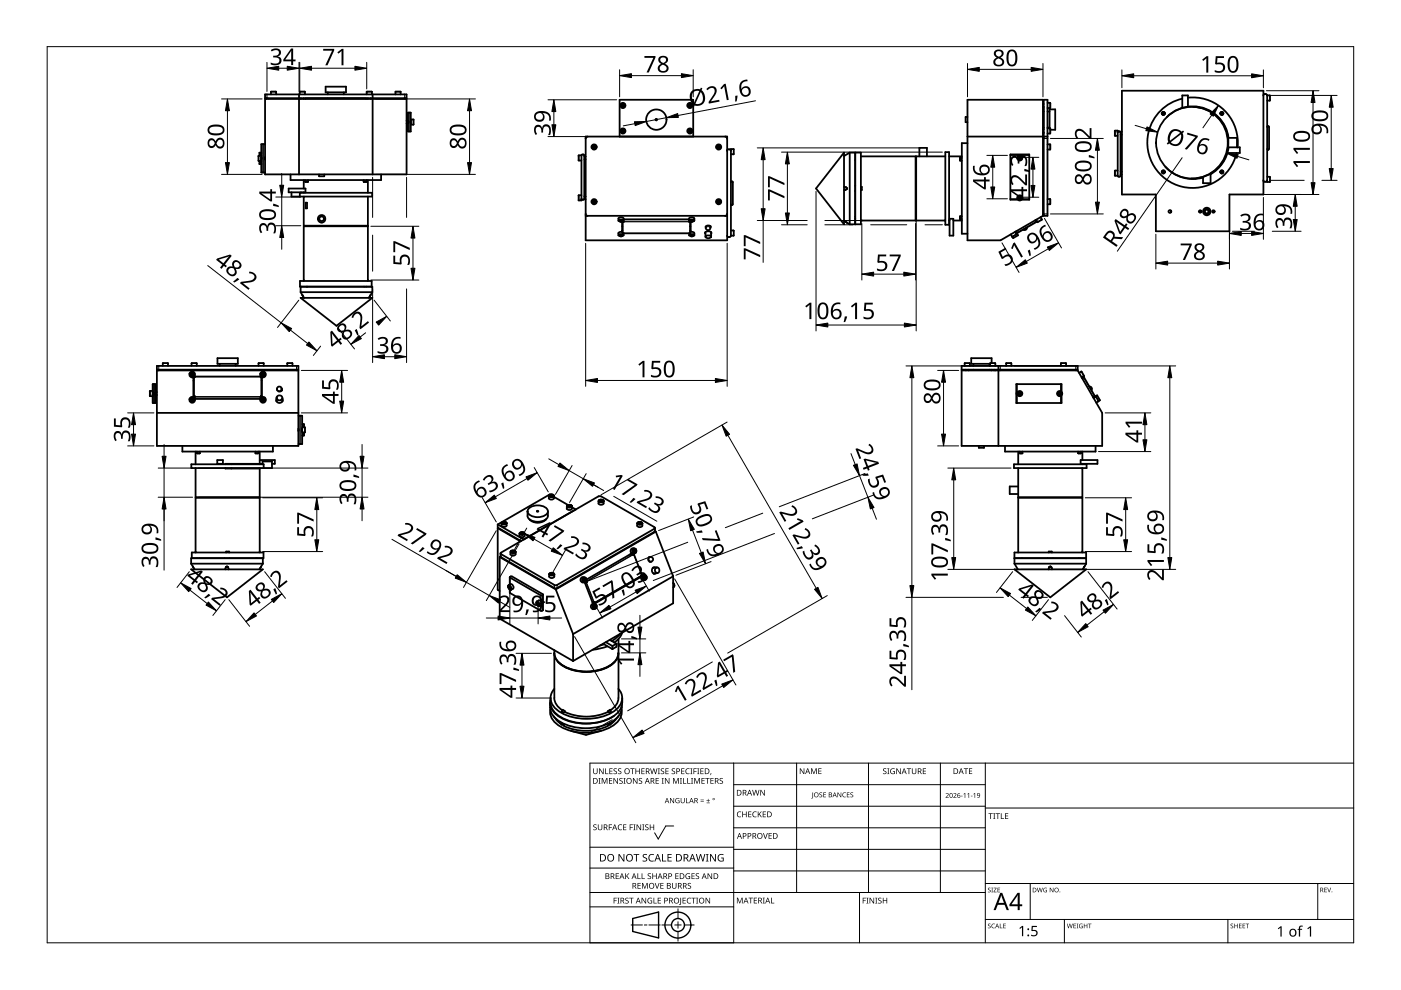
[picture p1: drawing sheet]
<svg xmlns="http://www.w3.org/2000/svg" width="297mm" height="210mm" viewBox="0 0 297 210" stroke-linecap="round" stroke-linejoin="round" font-family="sans-serif">
<g fill="none" stroke="#000" stroke-width=".38">
<path d="M57.4 19.5v.5M57.5 19.4l-.1 .1M57.5 19.4h1M58.5 19.4v.1M58.5 19.5v.5M63.5 19.5v.5M63.6 19.4l-.1 .1M63.6 19.4h1M64.6 19.4v.1M64.6 19.5v.5M69 18.4h4.4v1.2h-4.4zM69.5 19.6v.4"/>
<path d="M72.9 19.6v.4M77.7 19.5v.5M77.8 19.4l-.1 .1M77.8 19.4h1M78.8 19.4v.1M78.9 19.5l-.1 .5M83.9 19.5v.5M83.9 19.4l-.1 .1M83.9 19.4h1M84.9 19.4v.1M85 19.5v.5M237.9 19.2h30v22h-7.2v7.8h-15.6v-7.8h-7.2z"/>
<path d="M54.8 34.1h.1M54.8 33.1v1M54.8 33v.1M54.9 33h.5M54.9 34.1h.5M55 34.1v.7h.4M55.4 32.4h-.4v.6M55.4 33.3v.1M55.4 33.4h.1M55.4 33.8v.1M55.4 33.8h.1M55.4 33.4v.3"/>
<path d="M55.4 33.7v.1M55.4 33.7h.1M56.2 33.3v.6M56.2 30.6h-.8v6h.8M56.2 20h30v.8h-30zM56.2 21h30v16h-30zM56.5 20.8v.2M61.2 40h3.6v.8h-3.6zM63.4 20v.8M63.4 21v16M63.8 20.8v.2M64.4 38.2v1.8"/>
<path d="M64.4 20.8v.2M64.7 38.5h.6M64.7 38.2v.3M64.8 20.9v.1M65.3 38.5h-.6M65.3 38.2v.3M68.7 37v.4h-1.1v-.4M69.5 20.8v.1M72.9 20.8v.1M77.1 38.5h.6M77.1 38.2v.3M77.6 20.9v.1"/>
<path d="M77.7 38.2v.3M77.7 38.5h-.6M78 20.8v.2M78 38.2v2.7M78.6 20.8v.2M79 20v.8M79 21v16M80.8 37v1.2h-19.2v-1.2M85.9 20.8v.2M86.5 25.6h-.3M86.5 23.9h.6v4h-.6zM86.5 26.2h-.3"/>
<path d="M87.1 25.7v.4M87.1 26.1h.1M87.1 25.7h.1M87.1 26.1v.1M87.1 25.3h.6v1.1M87.1 25.6v.1M87.7 26.4h-.6M122.6 34l.1 .1M122.7 33v1M122.7 32.9l-.1 .1M122.7 34h.6M122.7 32.9h.6"/>
<path d="M123.4 32.8l-.1 .1v9.6h-.6M123.5 32.7l.4 .2v9.2M124.2 29h30v22h-30zM124.2 33.2h-.3M124.2 33.8h-.3M124.5 29l-.3 .2v.2M125.7 31l.3-.1 .2 .1v.3l-.2 .1-.3-.1zM131.4 29v-7.8h15.6v7.8M131.8 22.2l.3-.1 .2 .1v.3l-.2 .1-.3-.1zM131.8 27.6l.3-.1 .2 .1v.3l-.2 .1-.3-.1zM139.1 25.2h.2v.3h-.2zM146 27.6l.3-.1 .2 .1v.3l-.2 .1-.3-.1z"/>
<path d="M146 22.2l.3-.1 .2 .1v.3l-.2 .1-.3-.1zM152.1 31l.3-.1 .2 .1v.3l-.2 .1-.3-.1zM153.8 29l.3 .2v.2M154.2 31.9h.1M154.4 31.7l-.3 .3M154.6 31.7l.3 .3M154.7 31.7h-.2M154.9 31.8h.1M155 31.8h-.1M155 32.7h.5M155.1 38.5l-.2 .1M155.1 38.5l.3 .1v4.7l-.2 .2"/>
<path d="M155.5 31.6v.1M155.5 31.6h-.5v18.4M155.5 32.7h.1M155.6 31.7v.9M178.9 32.4v15.2l-5.9-7.6zM179 39.6l.4 .2M179 39.6h-.1M179.4 39.7h.1M179.4 39.7l.1 .2M179.5 39.9v.1M179.6 40l-.1 .1M179.6 40h.1"/>
<path d="M180.2 32.4h2.3v15.2h-2.3M180.2 32.4v15.2M180.2 32.4l-1.3 .7M181.3 34h.1M181.3 39.4h.1M181.3 32.4v15.2M182.5 33.2h11.6v13.6l-11.6-.1M182.5 39.6h.2v.7h-.2M194.2 33.2h-.1M196.5 33.2v-1.8h-1.6v1.8M200.4 33.2h-6.2v13.6l6.2-.1M200.4 32.3h.8v15.4h-.8z"/>
<path d="M203.6 34.1h.3M203.6 33.5v.6M203.6 33.5h.3M203.9 33.2h-2.7M205.1 29h16M205.1 21.2h16v24.6l-9 5.2h-7zM205.1 30.4h-1.2v19.2h1.2M205.1 24.8h-.4v1.1h.4M215.9 33.1a.32 .32 0 0 1 .3-.3 .32 .32 0 0 1 .3 .3M216.1 33.2h.3l.1 .3-.1 .2h-.3l-.2-.2zM216.2 32.9l-.3 .1M221.1 27.5h.2"/>
<path d="M221.1 22.1h.2M221.1 29.3h.2M221.1 28.1h.2M221.1 22.7h.2M221.2 27.1h.1M221.2 22.7v4.8M221.2 28.1v.3h-.1M221.3 29h.8M221.3 21.2h.8v24.6h-.8zM221.3 23.7h-.1M222.1 27.1h.4M222.5 27.2v-4h1.2v4.3h-1"/>
<path d="M222.5 23.7h-.4M222.6 30.6l.1 1M222.6 27.2l.1 .1M222.6 21.8l.1 .1M222.6 30.6h-.5M222.6 27.2h-.5M222.6 21.8h-.5M222.6 31.7h-.5M222.6 28.3h-.5M222.6 22.9h-.5M222.7 31.7h-.1M222.7 22.9h-.1"/>
<path d="M222.7 27.3l-.1 1M222.7 21.9v.9M236.3 28.8h.7M236.4 28.7l-.1-.9 .7-.1v9.6l-.7-.1 .1-1M236.9 37.3l.3 .2M236.9 27.9h.1M237 36.2l-.7 .1M237 27.9h.1M237.2 27.9l-.3 .2M237.4 27.9l.1 .2M237.4 27.8h-.2M237.4 37.4h-.2"/>
<path d="M237.5 37.3l-.1 .2M237.5 27.9h.4M237.6 37h.3M237.6 28v9.2M237.6 28.5h.3M237.6 36.4h.3M246.5 23.9l.3-.1v.4h-.3zM246.5 36.3h.4l-.1 .3h-.3zM247.1 35.4a7.9 7.9 0 0 0 8 2.2M247.4 24.8a7.7 7.7 0 0 1 7.9-1.9 7.7 7.7 0 0 1 5.2 6.4M250.7 20.9a9.6 9.6 0 0 0-4.6 16.1 9.6 9.6 0 0 0 16.1-4.6M251.8 20.7a9.5 9.5 0 0 1 10.6 10.6"/>
<path d="M251.9 22.6v-2.4h-1.2v2.7M253 22.7a7.6 7.6 0 0 1 7.4 7.8 7.6 7.6 0 0 1-7.8 7.4M256.7 36.8v2h-1.6v-1.3M258.9 23.9l.3-.1v.4h-.3zM258.9 36.3h.4l-.1 .3h-.3zM260.5 31.3a7.7 7.7 0 0 1-3.9 5.7M260.5 29.2h1.8v2M260.5 31.2h2.4v1.2h-2.7M267.8 38.2l.3 .3h.4l.1-.3M267.8 20.2l.4-.3 .3 .1 .1 .2M267.9 38.3h.1M268.6 38.4h.1"/>
<path d="M268.7 37.5h.5M268.8 26.8l-.2 .1M268.9 26.8l.1 .1M268.9 26.7h-.1M269.1 26.9l-.1 4.8-.4-.1M269.2 37.5v.1M269.2 21.3h-.5M269.2 21.3v.1M269.3 21.3l-.1-1.1h-.5v18.4h.5M269.3 37.5l-.1 1.1M61.8 40.8v.9h17.1v-.8h-15.3v.8M63.8 40.8v.1"/>
<path d="M64.4 59.4h.1M64.4 41.8h.1M64.4 59.6v-11.6h13.6v11.6M64.4 40.8v.1M64.4 41.7v6.2h13.6v-6.2M64.5 47.9v.1M64.8 43h.3v1.2h-.3zM77.9 47.9v.1M122.7 41.4v1.1M122.7 41.4h.6M123.3 42.2l.1 .1M123.3 42.3h.1"/>
<path d="M123.9 42.2l-.4 .1M124.2 45.4l.3 .4M124.2 41.6h-.3M124.2 42.2h-.3M125.7 42.6l.3-.1 .2 .1v.3l-.2 .1-.3-.1zM131.1 46.4a.66 .66 0 0 1 1.1 0M131.1 46.8a.66 .66 0 0 1 1.1 0M131.1 49.9a.66 .66 0 0 1 1.1 0M131.1 46.3v.5M131.1 49.4v.5M131.4 46.8l.3-.1 .2 .1v.1l-.2 .1-.3-.1zM131.4 49.9h.5v.1h-.5z"/>
<path d="M131.5 46.8h.2M131.5 49.8h.2M131.6 46.7l.1 .1M131.6 49.8l.1 .1M131.7 46.8v.2M131.7 49.9v.2M131.8 46.7l-.1 .1M131.8 49.8l-.1 .1M131.9 48.9h.1M131.9 48h.1M131.9 47l.1 2.2h-.6l-.3 .3M132 49.3l.2 .1"/>
<path d="M132 47.1v2.2M132.1 49.4l.1 .1M132.1 47l.1 .1M132.2 47h.1M132.2 46.3v.5M132.2 47.1h-.2M146.1 47h.1M146.1 46.4a.66 .66 0 0 1 1.1 0M146.1 46.8a.66 .66 0 0 1 1.1 0M146.1 49.9a.66 .66 0 0 1 1.1 0M146.1 46.5h-13.9M146.1 46.3v.5"/>
<path d="M146.1 49.5v.4M146.2 49.5h.1M146.2 47.1h.1M146.2 46.9v.2M146.3 47.1l.1 2.2M146.3 49.4l-14.1 .1v.4M146.3 48.9h.1M146.3 49.3v.1M146.3 49.2h.6l.3 .3M146.4 48.9h.1M146.4 48h-.1M146.4 47v2.2"/>
<path d="M146.4 46.8l.3-.1 .2 .1v.1l-.2 .1-.3-.1zM146.4 49.9l.3-.1 .2 .1v.1l-.2 .1-.3-.1zM146.6 46.8h.2zM146.6 49.8h.2zM146.7 46.8v.2M146.7 49.9v.2M147.2 46.3v.5M147.2 49.4v.5M149.6 49.6l-.1-.1a.73 .73 0 0 1 .7-.5 .73 .73 0 0 1 .6 .5l-.1 .1M149.6 49.2v1M149.6 48.1a.62 .62 0 0 1 1.1 .1h-.1M149.6 48.3a.51 .51 0 0 0 .5 .5 .51 .51 0 0 0 .5-.5"/>
<path d="M149.6 48v.3M149.7 50l.2-.1a.65 .65 0 0 1 .8 .3 .74 .74 0 0 1-1.1 0zM150.6 47.9v.4M150.8 49.2v1M152.1 42.6l.3-.1 .2 .1v.3l-.2 .1-.3-.1zM154.1 50l.3 .3 .4-.1 .1-.2M154.1 45.4l-.3 .4M154.2 45.8h-30M154.9 43.3l.2 .2M155 48.9l.5 .1M155.2 43.5h-.1M155.5 49.9l-.5 .1"/>
<path d="M155.6 48.9v1M178.9 46.8l.4 .2M179.3 40.3h-.4M179.3 40.3h.1M179.3 47v.1M179.3 47.1l.2 .1M179.5 40.1l-.3 .2M179.5 47.2h.1M179.5 40.1h.1M179.6 47.2l.6 .4M181.3 46h.1M181.3 40.5h.1"/>
<path d="M181.3 47.4h.1M181.3 46.3h.1M182.7 46.7v.1M194.1 46.7h.1M200.3 46.7v.1M201.2 46.7h.1M201.3 46.4h.8v3.6h-.8zM202.1 46.8h1.8M203.6 46.5h.3M203.6 45.9v.6M203.9 45.9h-.3M215.3 49.1l.2 .6"/>
<path d="M215.4 49.5h.2M215.4 49l.3 .4v-.1M215.5 49.7l-.9 .5M215.6 49.5l.2 .4-1 .6-.5-.8M215.8 42.3h-1.6v-9.6h4v9.6h-1.6M216.1 41.7h.3l.1 .2-.1 .3h-.3l-.2-.3zM217.7 48.2v.3a.51 .51 0 0 1-.8 .2M219.5 46.7l.2 .4M219.6 47.1h.1M219.7 47.1l-4.1 2.4M219.8 47h.1M219.8 47l-.1 .1"/>
<path d="M219.8 46.9l-.1-.3 .3 .5M220.6 46.1l.3 .5M220.9 46.6l-.9 .5M221.1 45.5h.2M222.1 42.2h.5M222.1 43.3h.5M222.6 42.2l.1 .1M222.7 43.3h-.1M222.7 42.3v.9M33.3 77.6h30v.8h-30zM33.3 78.5h30v16h-30zM33.6 78.4v.1"/>
<path d="M34.5 77v.6M34.5 77v.1M34.6 77h1M35.5 77l.1 .1M35.6 77v.6M40.2 79.6a.56 .56 0 0 0 .5 .4 .56 .56 0 0 0 .6-.4M40.2 79.3v.2M40.5 79.1l.3-.1 .2 .1v.3l-.2 .1-.3-.1zM40.6 77v.6M40.6 77v.1M40.7 77h1M40.8 79v.1"/>
<path d="M40.8 79.1l-.3 .1M40.8 79.1l.1 .1M40.9 79.2h-.3l-.1 .2M40.9 79.2l.1 .2M40.9 79.2h.1M41 79.9v4.3M41.3 79.3v.2M41.3 79.9l-.1 .1M41.3 80l-.2 .1v4.1M41.6 77l.1 .1M41.7 77v.6M46.1 75.9h4.3v1.2h-4.3z"/>
<path d="M46.6 77.1v.5M50 77.1v.5M54.8 77v.6M54.9 77l-.1 .1M54.9 77h1M55.2 79.6a.56 .56 0 0 0 .6 .4 .56 .56 0 0 0 .5-.4M55.2 79.3v.2M55.2 79.8h-14M55.2 79.9h.1M55.3 79.8h.1M55.3 79.9l.2 .2v4.1M55.5 79.4a.26 .26 0 0 1 .3-.2 .26 .26 0 0 1 .2 .2"/>
<path d="M55.5 79.9v4.3M55.5 79.1l.3-.1 .2 .1v.2l-.2 .2-.3-.2zM55.8 79.1l.2 .1M55.8 79v.1M55.8 79.1l-.3 .1M55.8 77l.1 .1M55.9 77v.6M56.3 79.3v.2M60.9 77v.6M61 77l-.1 .1M61 77h1M61.9 77l.1 .1"/>
<path d="M62 77v.6M63 78.4v.1M63.7 63.2h15.2l-7.6 5.9zM63.7 61.9l.4 .6M63.7 60.8v1.1M63.7 61.9h15.2M63.9 60.8h.1M64.1 62.5v.1M64.1 62.6l.4 .6M65 60.8h.1M65.2 60.8h.1M77.2 60.8h.1"/>
<path d="M77.7 60.8h.1M78.6 62.6l-.4 .6M78.6 62.5v.1M78.8 60.8h.1M78.8 60.8v-1.2h-15.2v1.2h15.3v1.1M78.9 61.9l-.3 .6M203.9 78.5h24.6l5.2 9v7h-29.8zM203.9 77.6h24.6v.8h-24.6zM204.5 77.1v.5M204.6 77h1M204.8 78.4v.1M205.4 78.4v.1"/>
<path d="M205.5 77l.1 .1M205.6 77v.6M206.4 77.1v.5M206.4 78.4h.1M209.8 78.4h.1M209.8 77.1v.5M209.9 77.1v.5M210 77h1M210.2 78.4h-4.8M210.2 78.4v.1M210.2 77v-1.1h-4.3v1.2h4M210.8 78.4h.3v.1"/>
<path d="M210.8 78.4v.1M210.9 77l.1 .1M211 77v.6M211.7 77.6v.8M211.7 78.5v16M212 78.4v.1M213.3 77.1v.5M213.4 77h1M214.3 77l.1 .1M214.4 77v.6M224.9 77.1v.5M225 77h1"/>
<path d="M225.9 77l.1 .1M226 77v.6M228.2 78.4v.1M229.2 78.8h.1M229.2 78.8l-.4 .2M229.3 78.8l.5 .8M229.6 79.9h.1M229.6 79.8l-.3 .2M229.8 79.9v.1M229.8 79.7v.1M229.8 79.7l-.5 .3M229.8 80l2.4 4.1"/>
<path d="M229.8 80l-.4 .2M229.8 80v.1M31.8 83v1M31.8 82.9l-.1 .1M32.4 83.2h.1M32.4 82.9h-.6M32.4 84h-.6M32.4 83.7h.1M32.4 83.2v.5M33 83.7h.1M33 83.1h.3M33 83.2v.5"/>
<path d="M33 83.2v-1.8h-.6v4h.6v-1.7M33 83.7h.3M33.3 87.5h30M38.7 94.5v1.2h19.2v-1.2M40.2 84.6v.3M40.8 84.3v.2M40.8 84.3l-.3 .2v.2M40.8 84.5l-.3 .1M40.8 84.3l.2 .2v.2l-.2 .1-.3-.1M40.8 84.5h.1M40.9 84.6h-.3l-.1 .1M40.9 84.6l.1 .1"/>
<path d="M40.9 84.5l.1 .1M41 80.2h.1M41 80h.1M41.1 80.7h-.1M41.1 84h.2l-.1 .4M41.3 84.6a.59 .59 0 0 1-.4 .8 .59 .59 0 0 1-.7-.5M41.5 99.2v6.2h13.6v-6.1M41.5 95.7v2.7M41.8 96.1h.6M41.8 95.7v.4M42.4 96.1h-.6M42.4 95.7v.4"/>
<path d="M46.1 97.5h1.2v.8h-1.2zM47.8 99.2l7.3 .1M49.1 98.3v.1M49.1 99.2v.1M54.2 95.7v.4M54.2 96.1h.6M54.8 95.7v.4M54.8 96.1h-.6M55 99.2v.1M55.1 97.5h3.2v.8h-.6M55.1 95.7l-.1 2.7M55.2 84.6v.3"/>
<path d="M55.2 84.6h-13.9M55.2 84.1v.1M55.5 80h.1M55.5 80.7h.1M55.5 80.2h.1M55.5 84h-.2v.4M55.5 84.7a.26 .26 0 0 1 .3-.2 .26 .26 0 0 1 .2 .2M55.7 98.3l-7.9 .1M55.7 98.4v-.6h2v1.4h-17.1v-.8h15.3v.8M55.8 84.3l.2 .2v.2M55.8 84.5l.2 .1M55.8 84.3l-.3 .2v.2"/>
<path d="M55.8 84.3v.2M55.8 84.5l-.3 .1M56 84.7l-.2 .1-.3-.1M56.3 84.6a.58 .58 0 0 1-.4 .8 .58 .58 0 0 1-.7-.5M58.6 84.9v.1M58.6 84.5a.67 .67 0 0 0 .6 .9 .67 .67 0 0 0 .7-.9M58.7 84.3v.8M59.6 82.3l.2 .1a.53 .53 0 0 1-.5 .6 .53 .53 0 0 1-.6-.5M59.7 82.4a.49 .49 0 0 0-.6-.4 .49 .49 0 0 0-.4 .6M59.7 82.4v.3M59.8 82.7h.1M59.9 84.9v.1"/>
<path d="M59.9 84.3v.8M63.3 90.9v.5M63.3 88.1h.8v6h-.8M64.1 90.9v.5M64.1 90.9h.1M64.1 90.6l.5 .1M64.1 89.9h.4v.7M64.5 91.7v.6h-.4M64.7 90.7l-.1 1h-.5M207.5 94.5v.4h1.1v-.4M213.1 94.5v1.2h19.2v-1.2M215 98.4h15.4v.8h-15.4z"/>
<path d="M215.7 83.2a.33 .33 0 0 0-.2 .3 .33 .33 0 0 0 .2 .3l-.1-.4M215.9 99.2v6.2h13.6v-6.2M215.9 95.7v2.7M216 83.3l.2-.1 .3 .1v.3l-.3 .1-.2-.1zM216.2 96.1h.6M216.2 95.7v.4M216.8 95.7v.4M216.8 96.1h-.6M224.4 83.3l.3-.1 .2 .1v.3l-.2 .1-.3-.1zM225.1 83.1v-1.7h-9.6v4h9.6v-1.6M228.6 96.1h.6M228.6 95.7v.4"/>
<path d="M229.1 97.5h3.6v.8h-3.6zM229.2 96.1h-.6M229.2 95.7v.4M229.5 98.3v.1M229.5 99.3h.1M229.5 95.7v1.8M230.9 82l.1-.1a.48 .48 0 0 1 .4 .3 .48 .48 0 0 1 0 .5M232 84h.1l-.3 .2M232.2 84.2l.4-.4 .6 1.1-.3 .1-.5-.9-.5 .3M232.2 84.2l-.3 .2M232.9 85v.1M232.9 85.1l-.5 .3"/>
<path d="M40.5 119.5l.4 .6M40.5 119.5h15.2M40.7 118.3v-1.2h15.2v1.2l-15.4 .1v1.1M40.7 118.3v.1M41.5 116.9h.1M41.5 117.1v-11.6h13.6v11.6M41.5 105.4v.1M41.8 118.3v.1M42.3 118.3v.1M47.6 118.3v.1M47.9 116.9v.2M47.9 116.9h.7v.2"/>
<path d="M48.7 118.3v.1M54.3 118.3v.1M54.5 118.3v.1M55 105.4v.1M55.1 116.9h.1M55.6 118.3v.1M55.7 119.5l-.7 1.2M55.7 118.4v1.1M105.5 111.2v.7l5 2.8M105.5 112v13l.4 .3M105.5 111.2l5.5 3.2M105.5 112l4.9 2.8"/>
<path d="M105.6 111.9l-.1 .1M105.9 118.1v13.1l15.6 9M105.9 118.1l11.9 6.9M106.1 118l11.4 6.7M106.1 117.3v.7l-.2 .1M106.2 117.2l-.1 .2 .1 .1 11.3 6.5M106.3 111.4a.66 .66 0 0 0 1.1 0M106.3 111v.4M106.3 110.9v.1M106.7 110.8l-.1 .2 .2 .1 .3-.1M106.7 110.8v.2M106.7 111.1h.3"/>
<path d="M106.9 111h-.2M106.9 110.8v.2M106.9 110.8h-.2M106.9 110.8l.2 .1v.1M106.9 111h.1M107 111.1h.1M107 111h.1M107.4 111h.1M107.4 110.9v.1M107.4 110.9l-.3-.3a.59 .59 0 0 0-.8 .3M107.4 111v.4M108.2 117.5a.62 .62 0 0 0 .6 .3 .62 .62 0 0 0 .5-.3"/>
<path d="M108.2 117v.5M108.2 117v.1M108.5 116.8l-.3 .2M108.5 116.8l.7 .1M108.5 116.8h.1M108.6 116.9l-.1 .1 .5 .1M108.6 116.9v.2M108.9 117l-.3 .1 .4 .1M108.9 116.8v.2M108.9 116.8l-.3 .1M108.9 117l.1 .1M108.9 116.8l.2 .2-.1 .1"/>
<path d="M109.2 116.9h.1M109.3 117v.1M109.3 116.9h.1M109.3 117.1h.1M109.3 117v.5M110.1 113.6a.66 .66 0 0 0 1.1 0M110.1 113.2v.4M110.1 113.1a.62 .62 0 0 1 1.1 .1v.4M110.1 113.1v.1M110.5 113v.2M110.5 113l-.1 .2h.5M110.5 113.3h.4"/>
<path d="M110.8 113.2h-.3M110.8 113v.2M110.8 113h-.3M110.8 113.2h.1M110.8 113l.2 .1-.1 .1M110.9 113.2h.1M111.2 113.2h.1M111.8 109.4a1.95 1.95 0 0 0 2.2 1.2 1.93 1.93 0 0 0 2.2-1.2M111.9 108.4v1M112.1 107.8a2.95 2.95 0 0 1 4 .3 1.34 1.34 0 0 1-1.5 1.5 2.33 2.33 0 0 1-2.8-1.2zM112.3 110.1a2.45 2.45 0 0 0 3.4 0M112.3 110.1v.1"/>
<path d="M113.9 108.3h.2v.2h-.2zM115.7 110.1v.1M116.2 108.4v1M116.3 105.6a.66 .66 0 0 0 1.1 0M116.4 105.2v.4M116.4 105.1v.1M116.6 104.9l-.2 .2M116.6 104.9h.6l.3 .3M116.6 104.9h.1M116.6 104.9l-11.1 6.3M116.7 105v.2h.3M116.7 105l-.1 .2h.5"/>
<path d="M116.7 105.3h.4M117 105.2h.1M117 105l.2 .1-.1 .1M117 105v.2M117 105h-.3M117.4 105.2h.1M117.5 105.4l2.9 1.7M117.5 105.2v.4M120.4 107.1l-.2 .2v.5a.61 .61 0 0 0 1 0M120.4 107.1l.8 .1 .1 .6M120.4 107.1h.1M120.5 107.2v.2"/>
<path d="M120.8 107.4h.1M120.8 107.2l.2 .1-.1 .1-.2 .1-.3-.1 .1-.2M120.8 107.4l-.3 .1h.4M120.8 107.2v.2M120.8 107.2h-.3M120.9 107.5h.1M120.9 107.4h.1M121.2 107.4h.1M121.3 107.6l.8 .4M126.9 105.3h.5M126.9 106.7a.66 .66 0 0 0 1.1 0M126.9 105.2l-20.7 12"/>
<path d="M127 106.1l-.1 .6M127 106.1l.3-.2 .5 .1 .2 .2v.5M127 106.1h.1M127.2 106.1l.1 .2h.2M127.2 106.1v.2l.2 .1 .2-.1M127.3 106.4h.3M127.4 105.2l11.4 6.6M127.5 106.1l.2 .1-.1 .1M127.5 106.3h.1M127.5 106.1v.2M127.5 106.1h-.3M128 106.3h.1"/>
<path d="M133.8 117.4h.1M133.9 117.4l-.1 .2M134 117.3l-9.7 5.6M134.1 116.3a.57 .57 0 0 0-.4 .6 .57 .57 0 0 0 .5 .5M134.1 117.4l.1 .1-.7 .1M134.2 117.6h.1M134.3 117.6h.1M134.4 116.5l-.1 .3 .1 .2h.2l.1-.2M134.4 117.7h.1M134.4 116.2l-.3 .1M134.4 117.6l1.6 4.3M134.5 117.3l-.3 .1"/>
<path d="M134.6 116.8l-.1 .2M134.6 116.6h-.2l.1 .1-.1 .4M134.6 116.6h-.1l.1 .2M134.6 116.6l.1 .2M134.7 116.4l-.1-.1a.52 .52 0 0 0-.6 .5 .52 .52 0 0 0 .7 .5l.1-.1M134.7 116.8h-.1M134.7 116.4l.2 .3-.1 .5M135.1 111v.5a.66 .66 0 0 0 1.1 0M135.1 111h.1M135.4 110.7l-.3 .3M135.4 110.7h.1M135.4 110.8v.2l.2 .1h.3"/>
<path d="M135.4 110.8v.2M135.5 111.1h.3M135.5 110.7h-.1M135.5 110.7h.5l.2 .3M135.5 110.7h.1M135.7 111h-.2M135.7 110.8v.2M135.7 110.8h-.3M135.7 110.8l.2 .1v.2M135.7 111l.1 .1M135.8 111.1h.1M136.2 111h.1"/>
<path d="M136.2 111v.4M137.9 118.1a.52 .52 0 0 1 .5 .7 .52 .52 0 0 1-.7 .3 .52 .52 0 0 1-.2-.8l.1-.2h.4M137.9 118.1h-.3M138 119.1h-.3M138.7 111.8l.2 .1-.2 .2M138.8 112.8l-20.7 11.9h-.6M138.8 112.1l-20.7 12h-.6M138.9 111.9v.7M139 112.7l-.1-.1-.2 .2M139 112.7l-21.2 12.3M139 112.7l3.7 9.5M215.1 118.3l15.2 .1"/>
<path d="M215.1 119.5l.7 1.2M215.1 119.5h15.2M215.1 119.5v-2.4h15.2v2.4M215.9 117.1v-11.6h13.6v11.6M215.9 103.1h-1.8v1.6h1.8M216 105.4v.1M216.7 118.3v.1M222.1 118.3v.1M222.4 117.1v-.2h.6v.2M223.2 118.3v.1M228.7 118.3v.1M229 118.3v.1"/>
<path d="M229.4 105.4v.1M229.5 116.9h.1M230.1 118.3v.1M230.3 119.5l-.4 .6M40.5 120.7h15.2l-7.6 6zM40.9 120.1h.1M40.9 120.1l.4 .6M47.9 120.2l-.1 .5M47.9 120.2h.1M47.9 120.2l.2-.1 .2 .1M48.3 120.2h.1M48.3 120.2l.2 .5"/>
<path d="M107.8 124.1h.1M107.8 124.1v.4l.3 .5M107.9 124.6l.2 .2M108.1 124.3l.1 .4M108.1 125h.3M108.1 125v.7l6.7 3.9 .3-.2v-3.3M108.1 122.4v1.5M108.1 124.3l-.2 .1v.2M108.1 124.3l.2 .5h-.2M108.1 123.9h.1M108.1 124.5l.2 .2M108.1 124.3v.2"/>
<path d="M108.1 124.5l-.2 .1M108.1 123.9a.59 .59 0 0 1 .7 .2 .59 .59 0 0 1 0 .7M108.2 123.8l-.4 .3M108.2 122.2h.4l6.5 3.8-.2 .2M108.3 124.7l-.2 .1M108.3 122.2l-.2 .3 6.5 3.7M108.4 125h.1M108.8 124.8l-.4 .2M113.8 127.5l.4-.2a.66 .66 0 0 1 .6 1l-.4 .2a.63 .63 0 0 1-.6-1zM113.8 127.6h.1M113.9 128l.2 .3M114 127.8h.1"/>
<path d="M114 127.8l.2 .3M114.1 127.8l.2 .2v.2l-.2 .1M114.1 127.8h-.2v.2M114.1 127.9l-.2 .1M114.1 127.9l.1 .1M114.1 127.8v.1M114.1 127.8h.1M114.2 128.1v.1M114.2 128l.1 .2-.2 .1M114.4 128.5h.1M114.6 126.3h.3M115.1 127.7l.2-.1z"/>
<path d="M116.8 121.6v.2h.3M116.8 121.6l-.1 .2 .5 .1M116.8 121.8h.3M117.1 121.8h.1M117.1 121.6l.2 .1-.1 .2M117.1 121.6v.2M117.1 121.6h-.3M117.1 121.8v.1M117.2 121.8v.1M117.5 121.7a.61 .61 0 0 0-1.1 .1v.4M117.5 121.6v.1M117.5 121.8h.1"/>
<path d="M117.5 121.7v.1M117.5 121.8v.4a.62 .62 0 0 1-.5 .4 .62 .62 0 0 1-.6-.4M117.5 137.9a3.3 3.3 0 0 0 2 3.3 10.2 10.2 0 0 0 10.3-.5 2.95 2.95 0 0 0 1.3-2.3M117.8 125l3.7 9.4M121.5 134.4v5.8M123.8 122.7l.1 .2-.1 .3M123.8 122.6l-.1 .3 .1 .2 .2 .1 .1-.3M123.8 122.4a.58 .58 0 0 0-.7 .4 .58 .58 0 0 0 .5 .7M124 123.5l1.7 4.5M124 123l-.1 .2M124 122.7l.1 .2M124 122.7h-.1l.1 .3"/>
<path d="M124 122.7h-.2M124.1 122.9l-.1 .1M124.2 123.3h.1M124.2 122.8l.1 .1M124.3 122.7a.43 .43 0 0 0-.7-.2 .59 .59 0 0 0-.2 .6 .59 .59 0 0 0 .5 .4l.3-.2M124.3 122.9h.1M124.3 122.9l-.1 .4M124.3 123.5l.2-.1zM124.3 123.5l-.1 .1M124.4 123.4l-.8 .1M125.6 128.1a.57 .57 0 0 0-.3 .6 .57 .57 0 0 0 .5 .5M125.8 127.7h.2"/>
<path d="M125.9 128.4l.2 .1-.1 .3M126 127.7h-.4M126 128.3h.1M126 128h-.3M126 127.8l-.3 .2M126.1 128.3l.1 .3M126.1 127.8h-.4M126.1 129.1h-.3M126.1 127.6l-.1 .1M126.2 128.6l-.1 .2M126.2 128.3l.1 .3M126.2 128.3h-.2l-.1 .2 .1 .3h.2l.1-.2"/>
<path d="M126.2 128.3h-.1M126.3 128.2l-.1-.2a.52 .52 0 0 0-.6 .6 .52 .52 0 0 0 .7 .5l.1-.1M126.3 128.6h-.1M126.3 128.1l.2 .2M126.4 128.9h.1M126.5 128.3h.1M126.5 128.3v.1M126.5 128.4v.1M126.5 128.5l-.1 .4M127.9 136.5l2 1.1M128.1 136.6l-.9 .3M128.4 136.2l1.5 .8"/>
<path d="M128.8 137l-3.2 .8M129.3 135.7l1.4 .8M129.9 137v.6M130.7 136.5l-.8 .5M130.7 136.5v.6l-.8 .5M131.1 138.5a3.6 3.6 0 0 1-2.8 3.2 10.3 10.3 0 0 1-9.5-.9 2.97 2.97 0 0 1-1.3-2.3v9.5a3.3 3.3 0 0 0 1.8 2.6M131.1 135.5v2.9M131.1 138.5v9.5M131.4 134.4l-.5 .7-1.2 .8M131.9 134.2l-.6 1.1-1.1 .9M135.6 122.3v.1M135.6 122.4h-.1"/>
<path d="M135.8 122.2v.1M135.8 122.3l-.2 .1M135.9 122.3l-9.9 5.7M135.9 122.3h-.1M136 122.1l-9.9 5.7M136 122.1h.1M136 121.9v.1M136 122.1h-.1M136.1 121.9h-.1M136.6 121.9h-.3a.57 .57 0 0 0-.4 .6 .57 .57 0 0 0 .5 .5h.3M136.7 122.2l-.1 .5M136.7 122.2l.1 .3"/>
<path d="M136.8 122.5l-.1 .2M136.8 122.2l.1 .3M136.8 122.2h-.1M136.8 122.2h-.2l-.1 .2 .1 .3h.2l.1-.2M136.9 122.5h-.1M137 122.8h.1M137 122.8l.1-.6a.42 .42 0 0 0-.4-.3 .42 .42 0 0 0-.4 .3 .52 .52 0 0 0 0 .6 .52 .52 0 0 0 .6 .1l.1-.1M138.6 121.6h.1M139 120.3a.64 .64 0 0 0-.8 .7 .64 .64 0 0 0 .9 .6M139.1 120.4a.54 .54 0 0 1 .7 .5 .54 .54 0 0 1-.7 .5 .66 .66 0 0 1 0-1zM139.3 120.3l-.7 .1M139.4 121.5l-.9 .1"/>
<path d="M142.6 122l.1 .1M142.7 122.2v5.7l-21.2 12.3M142.7 122.2l-21.2 12.2M142.7 123.6l.1 .1a.5 .5 0 0 1-.1 .8M215.1 120.7h15.2l-7.6 6zM222.4 120.3l-.1 .4M222.5 120.2h.2M222.6 120.2l-.1 .1M222.6 120.1v.1M222.7 120.1h.1M222.7 120.1l.1 .1M222.8 120.2h.1"/>
<path d="M222.8 120.2l.2 .5M229.9 120.1l-.3 .6M229.9 120.1h.1M116.6 149v1M116.7 150.5a3.3 3.3 0 0 0 2.2 3.6 11.5 11.5 0 0 0 11.5-.5 3.1 3.1 0 0 0 1.4-3.1M116.7 148.4v.2a3.3 3.3 0 0 0 2.2 3.5 11.7 11.7 0 0 0 11.3-.3M117.4 151.8l1.1 1.4 .6 .4h.2M117.5 146.1a2.9 2.9 0 0 0 .7 4.5 11.2 11.2 0 0 0 12.3 0 2.91 2.91 0 0 0 .6-4.5M118.4 140.3a9.8 9.8 0 0 0 11.4 .5l.5-.5M119 153.4l.1 .2M119 153.4h.1M119 153.4l.3 .2"/>
<path d="M119.3 150.5l.5 .4M119.3 150.5v.1M119.3 153.6h.1M119.3 153.6l.3 .3M119.6 153.9a11 11 0 0 0 9.2 0M127.5 154.9l-3.3 .9-3.2-.9M129.1 153.6h.2M129.1 153.6l-.2 .3M129.3 150.5l-.4 .4M129.4 150.5v.1M129.4 153.4l-.3 .2M129.4 153.4h.1"/>
<path d="M129.5 153.4l-.2 .2M131.1 148a3.1 3.1 0 0 1-1.8 2.6l.2 .3-.5 .1a11.9 11.9 0 0 1-9.4 0l-.5-.2 .2-.2M131.1 151.8l-.9 1.1-.9 .7M131.8 149.7a3.7 3.7 0 0 1-2.2 3.4 11.4 11.4 0 0 1-11.5-.5 3.4 3.4 0 0 1-1.5-2.6M131.9 148a4.1 4.1 0 0 1-3.1 4.5 11.5 11.5 0 0 1-10.6-.9 3.5 3.5 0 0 1-1.5-3.6"/>
<circle cx="125.9" cy="31.2" r=".25"/>
<circle cx="125.9" cy="31.2" r=".54"/>
<circle cx="132" cy="27.8" r=".25"/>
<circle cx="132" cy="22.4" r=".25"/>
<circle cx="132" cy="22.4" r=".54"/>
<circle cx="132" cy="27.8" r=".54"/>
<circle cx="139.2" cy="25.4" r="2.15"/>
<circle cx="146.3" cy="22.4" r=".25"/>
<circle cx="146.3" cy="27.8" r=".25"/>
<circle cx="146.3" cy="22.4" r=".55"/>
<circle cx="146.3" cy="27.8" r=".55"/>
<circle cx="152.4" cy="31.2" r=".25"/>
<circle cx="152.4" cy="31.2" r=".55"/>
<circle cx="216.2" cy="33.5" r=".25"/>
<circle cx="216.2" cy="33.5" r=".54"/>
<circle cx="246.6" cy="24" r=".33"/>
<circle cx="246.6" cy="36.4" r=".33"/>
<circle cx="246.6" cy="36.4" r=".31"/>
<circle cx="246.6" cy="24" r=".31"/>
<circle cx="252.7" cy="30.2" r="7.6"/>
<circle cx="259" cy="24" r=".33"/>
<circle cx="259" cy="36.4" r=".33"/>
<circle cx="259" cy="36.4" r=".3"/>
<circle cx="259" cy="24" r=".3"/>
<circle cx="68.2" cy="46.4" r=".49"/>
<circle cx="68.2" cy="46.4" r=".8"/>
<circle cx="125.9" cy="42.8" r=".25"/>
<circle cx="125.9" cy="42.8" r=".54"/>
<circle cx="152.4" cy="42.8" r=".55"/>
<circle cx="152.4" cy="42.8" r=".25"/>
<circle cx="216.2" cy="42" r=".25"/>
<circle cx="216.2" cy="42" r=".54"/>
<circle cx="248" cy="44.8" r=".29"/>
<circle cx="254.5" cy="44.8" r=".26"/>
<circle cx="255.8" cy="44.8" r=".79"/>
<circle cx="255.8" cy="44.8" r=".39"/>
<circle cx="255.9" cy="44.8" r=".55"/>
<circle cx="257.3" cy="44.8" r=".26"/>
<circle cx="40.7" cy="79.3" r=".53"/>
<circle cx="55.7" cy="79.3" r=".52"/>
<circle cx="40.7" cy="84.6" r=".52"/>
<circle cx="55.7" cy="84.6" r=".52"/>
<circle cx="59.2" cy="84.4" r=".58"/>
<circle cx="216.2" cy="83.4" r=".55"/>
<circle cx="216.2" cy="83.5" r=".25"/>
<circle cx="224.7" cy="83.4" r=".55"/>
<circle cx="224.7" cy="83.5" r=".25"/>
</g>
<g fill="none" stroke="#000" stroke-width=".21">
<path d="M57.4 19.5h1.1M63.5 19.5h1.1M77.7 19.5h1.1M83.9 19.5h1.1M54.9 33v1.1M55.2 32.4v.6M55.2 34.1v.7M55.4 33.4v.4M55.7 30.6v6M55.9 30.6v6M56.6 20v.8M56.9 20.8v.2"/>
<path d="M85.5 20.8v.2M85.8 20v.8M86.7 23.9v4M86.9 23.9v4M87.1 25.7v.4M87.6 25.3v1.1M122.7 32.9v1.1M155 31.8v.1M155.5 31.6v1.1M214.2 32.9h1.7M216.5 32.9h1.7M221.1 29.7h.2"/>
<path d="M221.3 29.4h.8M222.6 21.8v1.1M222.6 27.2v1.1M222.6 30.6v1.1M236.4 27.7v1.1M236.4 36.2v1.1M237 27.9v.1M268.7 38.3v.1M269.2 20.2v1.1M269.2 37.5v1.1M122.7 41.4v1.1M123.3 42.2v.1"/>
<path d="M131.2 46.7l.2-.1a.5 .5 0 0 1 .7 .3l-.4 .2-.5-.1zM131.2 49.8l.2-.1a.5 .5 0 0 1 .7 .3l-.4 .2-.5-.1zM132.1 47v2.4M132.1 49.4l.1 .1M132.2 47h.1M132.2 47h14M132.2 49.4l14 .1M132.2 46.5v.6M146.1 46.5v.4h-13.9M146.2 46.7l.7-.1 .3 .3-.6 .2-.4-.1zM146.2 49.8l.7-.1 .3 .3-.6 .2-.4-.1zM146.3 47v2.4"/>
<path d="M149.6 48.3l.5-.2 .5 .2M155.5 48.9v1.1M214.2 42.1h1.5M215.4 49.1l.2 .4M215.5 49.6l-.9 .6M215.6 49.3l-.1 .1M216.7 42.1h1.5M219.4 46.7l.2 .4-3.9 2.2-.2-.3M219.6 46.7l.2 .3M219.8 46.9l-.1 .1M220.9 46.5l-1 .6M221.1 45.1h.2"/>
<path d="M221.3 45.4h.8M222.6 42.2v1.1M33.7 77.6v.8M34 78.4v.1M35.6 77h-1.1M41.1 80v4.3M41.3 79.9h-.1M41.3 79.9v.1M41.3 79.8v.1M41.7 77h-1.1M55.3 79.9h-14M55.4 80v4.3"/>
<path d="M55.9 77h-1.1M62 77h-1.1M62.6 78.4v.1M62.9 77.6v.8M205.6 77h-1.1M211 77h-1.1M212.1 77.6v.8M212.4 78.4v.1M214.4 77h-1.1M226 77h-1.1M227.8 78.4v.1M228.1 77.6v.8"/>
<path d="M229.2 78.8l.6 .9M229.6 79.8l.1 .2M229.8 79.9l-.4 .2M31.8 82.9v1.1M32.4 83.2v.5M32.6 81.4v4M32.8 81.4v4M41.3 84v.6M41.3 84.2h13.9v.4M55.3 84.1h-14v.1M58.7 82.4a.49 .49 0 0 0 .5 .5 .49 .49 0 0 0 .5-.5M63.6 88.1v6"/>
<path d="M63.8 88.1v6M64.2 89.9v.7M64.2 91.7v.6M64.3 89.9v.7M64.3 91.7v.6M64.6 90.6v1.1M215.7 81.4v1.8M215.7 83.7v1.7M224.9 81.4v1.5M224.9 84v1.4M229.5 80.3l.3-.2 2.2 3.9-.3 .1M232.1 84v.1"/>
<path d="M232.1 84.1l-.3 .2M232.1 84.1l.1 .1M232.2 84.1h-.1M232.3 84.1l.6 1M106.2 117.5v.6M106.3 111a.62 .62 0 0 0 .5 .3 .62 .62 0 0 0 .6-.3M106.4 110.8l.2-.1a.56 .56 0 0 1 .8 .2l-.1 .2a.62 .62 0 0 1-1-.2zM108.2 117.1a.62 .62 0 0 0 .6 .3 .62 .62 0 0 0 .5-.3M108.3 116.9l.2-.1a.54 .54 0 0 1 .8 .2l-.1 .2a.62 .62 0 0 1-1-.2zM110.3 113l.1-.1a.55 .55 0 0 1 .8 .2 .47 .47 0 0 1-.5 .3 .47 .47 0 0 1-.4-.4zM111.2 113.2a.64 .64 0 0 1-1.1 0M116.3 105.2a.62 .62 0 0 0 .6 .3 .62 .62 0 0 0 .5-.3"/>
<path d="M116.5 105l.2-.1a.55 .55 0 0 1 .7 .2 .47 .47 0 0 1-.5 .3 .47 .47 0 0 1-.4-.4zM120.1 107.4l.1 .1a.67 .67 0 0 0 1-.1M120.3 107.2l.2-.1a.54 .54 0 0 1 .7 .2 .55 .55 0 0 1-1 0zM127 106.1l.2-.1a.56 .56 0 0 1 .7 .2 .58 .58 0 0 1-1 0zM128 106.3a.64 .64 0 0 1-1.1 0M133.5 117.6h.7l-9.8 5.6M134.3 117.6l-9.8 5.8M134.3 117.6l1.8 4.3M135.1 111a.62 .62 0 0 0 .5 .4 .62 .62 0 0 0 .6-.4M135.2 110.8l.2-.1a.49 .49 0 0 1 .7 .3 .55 .55 0 0 1-1 0zM137.9 118.1a.5 .5 0 0 0-.3 .5 .5 .5 0 0 0 .4 .5M138.8 112.1v.7"/>
<path d="M107.8 124.2a.47 .47 0 0 1 .5 .3 .47 .47 0 0 1-.1 .5 .59 .59 0 0 1-.4-.8zM107.8 124.1a.65 .65 0 0 1 .6 .9M108.1 122.5v1.4M108.1 125v.7M113.8 127.6a.57 .57 0 0 1 .5 .9l-.3-.1a.55 .55 0 0 1-.2-.8zM113.8 127.6a.61 .61 0 0 1 .6 .9M114.6 126.2v1.2M114.6 128.3v1.2M114.9 126.2v3.3M115.1 126.1v3.3M116.4 121.8a.66 .66 0 0 0 1.1 0M116.5 121.6l.2-.1a.48 .48 0 0 1 .7 .3l-.2 .2h-.5l-.2-.2z"/>
<path d="M117.5 124v.7M118.1 124v.7M124 123.5h.3l1.7 4.3h-.4M124 123.6h.3l1.6 4.1h-.3M124.2 123.3l.2 .1M124.3 123.3h.1zM124.4 123.2h-.2M125.9 128.2a.44 .44 0 0 1 .5 .3 .44 .44 0 0 1-.5 .5 .55 .55 0 0 1 0-.8zM126 127.8h.1M136 122l-9.9 5.6M136.5 122h.4a.55 .55 0 0 1-.2 1 .53 .53 0 0 1-.2-1zM142.7 123.6l.2 .5-.1 .3"/>
<circle cx="126" cy="31.2" r=".49"/>
<circle cx="132.1" cy="22.4" r=".49"/>
<circle cx="132.1" cy="27.8" r=".49"/>
<circle cx="146.2" cy="22.4" r=".48"/>
<circle cx="146.2" cy="27.8" r=".48"/>
<circle cx="152.3" cy="31.2" r=".48"/>
<circle cx="216.2" cy="33.5" r=".49"/>
<circle cx="246.6" cy="36.4" r=".31"/>
<circle cx="246.6" cy="24" r=".31"/>
<circle cx="259" cy="36.4" r=".31"/>
<circle cx="259" cy="24" r=".31"/>
<circle cx="126" cy="42.8" r=".49"/>
<circle cx="152.3" cy="42.8" r=".48"/>
<circle cx="216.2" cy="42" r=".49"/>
<circle cx="40.7" cy="79.2" r=".46"/>
<circle cx="55.7" cy="79.2" r=".47"/>
<circle cx="40.7" cy="84.6" r=".46"/>
<circle cx="55.7" cy="84.6" r=".47"/>
<circle cx="216.2" cy="83.5" r=".48"/>
<circle cx="224.6" cy="83.5" r=".48"/>
<circle cx="134.5" cy="116.7" r=".44"/>
<circle cx="123.9" cy="122.9" r=".44"/>
</g>
<path d="M10 9.9h277v190h-277z" fill="none" stroke="#000" stroke-width=".21"/>
<g fill="none" stroke="#000" stroke-width=".21">
<path d="M125.1 179.6h30.5M142.8 175.1h-1.6l-1.6 2.8-.8-1.3M155.6 166.4h53.3M155.6 161.8v38.1h-30.5v-38.1h161.9M168.9 161.8v27.4M184.1 161.8v27.4M199.4 161.8v27.4M208.9 170.9h-53.3M208.9 175.5h-53.3M208.9 161.8v38.1M287 171.3h-78.1M125.1 192.3h30.5"/>
<path d="M125.1 189.2h83.8M133.8 196.1h2.4M136.6 196.1h.6M140 196.1h-2.4M140.3 196.1h2.1M143.1 196.1h1.3M143.7 195.4v1.4M143.7 197.5v2M143.7 192.7v2M147.2 196.1h-2.1M155.6 180.1h53.3M155.6 184h-30.5"/>
<path d="M182.2 189.2v10.7M208.9 184.7h-53.3M218.4 187.3v7.6M225.7 194.9v5M260.3 194.9v5M279.4 187.3v7.6M287 194.9h-78.1M287 187.3h-78.1"/>
</g>
<g fill="#000">
<path d="M125.8 174.9l.5-.1h.2l-.1 .2a.25 .25 0 0 0-.3-.1 .25 .25 0 0 0 0 .4 .42 .42 0 0 1 .4 .5 .42 .42 0 0 1-.7 .2v-.1a.27 .27 0 0 0 .5 0 .27 .27 0 0 0-.1-.4l-.4-.2zM125.8 162.9h.1v.8a.32 .32 0 0 0 .3 .3 .32 .32 0 0 0 .3-.3v-.8h.2v.8a.47 .47 0 0 1-.5 .4 .47 .47 0 0 1-.4-.4zM126.9 165h.4l-.1 .1v1l.1 .1h-.4l.1-.1v-1zM126.8 174.8h.1v.8a.32 .32 0 0 0 .3 .3 .32 .32 0 0 0 .3-.3v-.8h.2v.8a.47 .47 0 0 1-.5 .4 .47 .47 0 0 1-.4-.4zM127 162.9h.2l.6 1v-1h.2v1.2h-.2l-.7-1 .1 1h-.2zM127.6 165h.2l.4 1 .4-1h.2v1.2h-.2v-1.1l-.4 1.1h-.1l-.4-1.1v1.1h-.1zM128.3 162.9h.2v1.1h.5v.1h-.7zM129.1 174.8h.7v.1h-.6v.5h.5v.1h-.5v.5h-.1zM129.1 165h.7v.1h-.5v.4h.5v.1h-.5v.4h.5v.2h-.7zM129.2 162.9h.7v.1h-.5v.4h.4v.2h-.4v.4h.5v.1h-.7zM130.1 163l.5-.1 .2 .1v.1a.25 .25 0 0 0-.4-.1 .25 .25 0 0 0 0 .4 .42 .42 0 0 1 .4 .5 .42 .42 0 0 1-.7 .2v-.1a.27 .27 0 0 0 .5 0 .27 .27 0 0 0-.1-.4l-.4-.2zM130.1 165h.1l.7 1v-1h.1v1.2h-.2l-.6-1v1h-.1z"/>
<path d="M131.1 175l.5-.2 .3 .1-.1 .1a.49 .49 0 0 0-.7 .4 .49 .49 0 0 0 .8 .4 .57 .57 0 0 1-.8 0 .57 .57 0 0 1 0-.8zM131.1 163l.4-.1 .2 .1v.1a.25 .25 0 0 0-.4-.1 .25 .25 0 0 0 0 .4 .42 .42 0 0 1 .4 .5 .42 .42 0 0 1-.6 .2v-.1a.27 .27 0 0 0 .4 0 .27 .27 0 0 0-.1-.4l-.3-.2zM131.4 165.1l.4-.2 .2 .1v.1a.25 .25 0 0 0-.4-.1 .25 .25 0 0 0 0 .4l.4 .2v.4l-.4 .2-.3-.1 .1-.1a.27 .27 0 0 0 .4 .1 .27 .27 0 0 0-.1-.4l-.4-.3zM132.2 165h.4l-.1 .1v1l.1 .1h-.4l.1-.1v-1zM132.1 174.8h.7v.1h-.5v.4h.5v.1h-.5v.5h.5v.1h-.7zM133.5 174.8h.7v.1h-.5v.5h.5v.1h-.5v.5h-.2zM133.6 162.9h.9v.1h-.3v1.1h-.2v-1.1h-.4zM134.3 174.8h.4l-.1 .1v1l.1 .1h-.4l.1-.1v-1zM134.2 165h.2l.6 1v-1h.2v1.2h-.2l-.7-1v1h-.1zM134.7 162.9h.2v.5h.6v-.5h.2v1.2h-.2v-.5h-.6v.5h-.2zM135 174.8h.1l.7 1v-1h.1v1.2h-.2l-.6-1v1h-.1zM135.5 165.1l.4-.2 .2 .1v.1a.25 .25 0 0 0-.4-.1 .25 .25 0 0 0 0 .4l.4 .2v.4l-.4 .2-.3-.1 .1-.1a.27 .27 0 0 0 .4 .1 .27 .27 0 0 0-.1-.4l-.3-.3z"/>
<path d="M136.2 174.8h.4l-.1 .1v1l.1 .1h-.4l.1-.1v-1zM136 162.9h.7v.1h-.6v.4h.5v.2h-.5v.4h.6v.1h-.7zM136.8 174.9l.4-.1h.3l-.1 .2a.25 .25 0 0 0-.3-.1 .25 .25 0 0 0 0 .4 .42 .42 0 0 1 .4 .5 .42 .42 0 0 1-.7 .2v-.1a.27 .27 0 0 0 .5 0 .27 .27 0 0 0-.1-.4l-.4-.2zM137.8 174.8h.1v.5h.6v-.5h.2v1.2h-.2v-.6h-.6v.6h-.1zM137.8 162.9h.2l.3 1 .2-1h.2l.3 1 .2-1h.2l-.3 1.2h-.2l-.3-1-.3 1h-.1zM139 165h.7v.1h-.5v.4h.5v.1h-.5v.4h.5v.2h-.7zM139.5 162.9h.4l-.1 .1v1l.1 .1h-.4l.1-.1v-1zM140.3 165h.4l-.1 .1v1l.1 .1h-.4l.1-.1v-1zM140.1 163l.5-.1 .2 .1v.1a.25 .25 0 0 0-.4-.1 .25 .25 0 0 0 0 .4 .42 .42 0 0 1 .4 .5 .42 .42 0 0 1-.7 .2l.1-.1a.27 .27 0 0 0 .4 0 .27 .27 0 0 0-.1-.4l-.4-.2zM141.1 162.9h.7v.1h-.6v.4h.5v.2h-.5v.4h.6v.1h-.7zM141 165h.1l.7 1v-1h.1v1.2h-.1l-.7-1v1h-.1zM142.1 169.2h.1l.6 .9v-.9h.1v1.1h-.1l-.6-.9v.9h-.1z"/>
<path d="M142.5 163l.4-.1 .2 .1v.1a.25 .25 0 0 0-.4-.1 .25 .25 0 0 0 0 .4 .42 .42 0 0 1 .4 .5 .42 .42 0 0 1-.6 .2v-.1a.27 .27 0 0 0 .4 0 .27 .27 0 0 0-.1-.4l-.4-.2zM142.7 165h.2l.4 1 .4-1h.2v1.2h-.1v-1.1l-.4 1.1h-.2l-.4-1.1v1.1h-.1zM143.3 169.3l.5-.1 .3 .1-.1 .1a.45 .45 0 0 0-.7 .3 .45 .45 0 0 0 .6 .5v-.4h-.2v-.1h.4v.6a.6 .6 0 0 1-.8-.2 .6 .6 0 0 1 0-.8zM144.2 165h.4l-.2 .1v1l.2 .1h-.4l.1-.1v-1zM144.8 165h.2v1h.5v.2h-.7zM144.4 162.9h.7v.1h-.5v.4h.5v.2h-.5v.4h.5v.1h-.7zM144.3 169.2h.2v.7a.28 .28 0 0 0 .2 .3 .28 .28 0 0 0 .3-.3v-.7h.2v.7a.42 .42 0 0 1-.5 .4 .42 .42 0 0 1-.4-.4zM145.5 169.2h.1v1h.5v.1h-.6zM145.7 165h.2v1h.5v.2h-.7zM145.5 163.1l.3-.2 .4 .1v.1l-.3-.1a.49 .49 0 0 0-.4 .7 .49 .49 0 0 0 .7 .3 .57 .57 0 0 1-.8-.1 .57 .57 0 0 1 0-.8zM146.4 162.9h.4l-.1 .1v1l.1 .1h-.4l.1-.1v-1zM146.5 165h.5l-.2 .1v1l.2 .1h-.5l.2-.1v-1z"/>
<path d="M147 162.9h.7v.1h-.5v.5h.5v.1h-.5v.5h-.2zM147.2 165h.2l.4 1 .4-1h.2v1.2h-.2l.1-1.1-.5 1.1h-.1l-.4-1.1v1.1h-.1zM147.8 162.9h.5l-.2 .1v1l.2 .1h-.5l.2-.1v-1zM148.5 169.9h.7v.1h-.7zM148.5 169.5h.7v.2h-.7zM148.5 162.9h.7v.1h-.6v.4h.5v.2h-.5v.4h.6v.1h-.7zM148.7 165h.7v.1h-.5v.4h.5v.1h-.5v.4h.5v.2h-.7zM149.8 170.2h.7v.1h-.7zM149.5 165h.9v.1h-.3v1.1h-.2v-1.1h-.4zM150.1 169.4l.1 .3h.3l-.3 .1v.3l-.1-.3h-.3l.3-.1zM150.7 163.9h.1l-.2 .4zM150.6 165h.7v.1h-.5v.4h.5v.1h-.5v.4h.5v.2h-.7z"/>
<path d="M152.6 165.1l.4-.2 .3 .1-.1 .1a.25 .25 0 0 0-.4-.1 .25 .25 0 0 0 0 .4l.4 .2 .1 .4-.4 .2-.4-.1 .1-.1a.27 .27 0 0 0 .5 .1 .27 .27 0 0 0-.1-.4l-.4-.3zM156.4 172.2l.4-.2 .4 .1-.1 .1a.49 .49 0 0 0-.7 .5 .49 .49 0 0 0 .7 .4 .57 .57 0 0 1-.8 0 .57 .57 0 0 1 0-.8zM157.4 172.1h.1v.5h.7v-.5h.1v1.2h-.1v-.6h-.7v.6h-.1zM158.6 172.1h.7v.1h-.5v.4h.5v.1h-.5v.4h.5v.2h-.7zM159.7 172.2l.3-.2 .4 .1v.1h-.3a.49 .49 0 0 0-.4 .6 .49 .49 0 0 0 .7 .3 .57 .57 0 0 1-.8 0 .57 .57 0 0 1 0-.8zM159.5 167.5h.1l.3 1 .3-1h.1l.3 1 .3-1h.1l-.3 1.2h-.2l-.3-1.1-.2 1.1h-.2zM160.7 172.1h.1v.6l.5-.6h.2l-.5 .5 .5 .7h-.1l-.5-.6-.1 .6h-.1zM161.8 176.6h.1l.4 1.1 .3-1.1h.2l-.4 1.2h-.2zM161.2 167.5h.2l.6 1v-1h.2v1.2h-.2l-.7-1v1h-.1zM161.7 172.1h.7v.1h-.5v.4h.5v.1h-.5v.4h.5v.2h-.7zM163 176.6h.6v.2h-.5v.3h.5v.2h-.5v.4h.5v.1h-.6zM169.6 162.9h.2l.6 1v-1h.1v1.2h-.1l-.7-1v1h-.1z"/>
<path d="M172.3 168h.1v1.1l-.3 .2-.1-.1 .3-.1zM172 162.9h.2l.4 1 .3-1h.3v1.2h-.2v-1l-.4 1h-.1l-.4-1.1v1.1h-.1zM173.5 162.9h.7v.1h-.5v.4h.4v.1h-.4v.5h.5v.1h-.7zM173.8 168.1l.3-.1 .2 .1v.1a.25 .25 0 0 0-.4-.1 .25 .25 0 0 0 0 .3 .25 .25 0 0 0 .3 .1 .32 .32 0 0 1 0 .6 .32 .32 0 0 1-.5-.2 .25 .25 0 0 0 .4 .1 .25 .25 0 0 0 0-.4l-.4-.2zM174.6 168h.5v.1h-.4v.3h.4v.2h-.4v.3h.4v.1h-.5zM177.6 168h.1l.6 .9-.1-.9h.2v1h-.2l-.5-.8v.8h-.1zM178.7 168.1h.7h-.3a.42 .42 0 0 0-.4 .6 .42 .42 0 0 0 .6 .2 .48 .48 0 0 1-.7-.1 .48 .48 0 0 1 .1-.7zM179.5 168h.6v.1h-.4v.3h.4v.2h-.4v.3h.4v.1h-.6zM180.3 168.1l.4-.1 .2 .1v.1a.25 .25 0 0 0-.4-.1 .25 .25 0 0 0-.1 .3 .25 .25 0 0 0 .4 .1 .32 .32 0 0 1 0 .6 .32 .32 0 0 1-.5-.2 .25 .25 0 0 0 .3 .1 .25 .25 0 0 0 .1-.4l-.4-.2zM187.3 163l.4-.1 .2 .1v.1a.25 .25 0 0 0-.4-.1 .25 .25 0 0 0 0 .4 .42 .42 0 0 1 .4 .5 .42 .42 0 0 1-.6 .2v-.1a.27 .27 0 0 0 .4 0 .27 .27 0 0 0-.1-.4l-.3-.2zM188.1 162.9h.5l-.2 .1v1l.2 .1h-.5l.2-.1v-1zM188.9 163.1l.5-.2 .3 .1v.1a.5 .5 0 0 0-.8 .4 .5 .5 0 0 0 .7 .5v-.4h-.3v-.1h.4v.6a.66 .66 0 0 1-.8-.1 .66 .66 0 0 1 0-.9z"/>
<path d="M190 162.9h.2l.7 1-.1-1h.2v1.2h-.2l-.6-1v1h-.2zM192.3 162.9h.9v.1h-.4v1.1h-.2v-1.1h-.3zM193.3 162.9h.2v.8a.32 .32 0 0 0 .3 .3 .32 .32 0 0 0 .3-.3v-.8h.2v.8a.47 .47 0 0 1-.5 .4 .47 .47 0 0 1-.5-.4zM195.7 162.9h.6v.1h-.5v.4h.5v.2h-.5v.4h.5v.1h-.6zM200.5 168.3a.37 .37 0 0 1 .6 0 .37 .37 0 0 1-.2 .5l-.3 .3h.6v.1h-.7l.3-.4a.27 .27 0 0 0 .2-.4 .27 .27 0 0 0-.4-.1zM202.1 168.3a.37 .37 0 0 1 .6 0 .37 .37 0 0 1-.2 .5l-.2 .3h.5v.1h-.7l.3-.4a.27 .27 0 0 0 .3-.4 .27 .27 0 0 0-.5-.1zM203.7 168.7h.4v.1h-.4zM204.3 168.4l.4-.3v1.1h-.2v-.9zM204.4 162.9h.9v.1h-.4v1.1h-.2v-1.1h-.3zM205.1 168.4l.4-.3v1.1h-.1v-.9zM205.8 168.7h.4v.1h-.4zM205.4 162.9h.7v.1h-.5v.4h.5v.1h-.5v.5h.5v.1h-.7z"/>
<path d="M206.4 168.4l.4-.3v1.1h-.2v-.9zM209.6 172.4h.9v.2h-.4v1h-.1v-1h-.4zM210.6 172.4h.4l-.1 .1v1l.1 .1h-.4l.1-.1v-1zM211.1 172.4h.9v.2h-.4v1h-.1v-1h-.4zM212.2 172.4h.2v1.1h.5v.1h-.7zM213.1 172.4h.7v.2h-.6v.3h.5v.2h-.5v.4h.6v.1h-.7zM130.1 190.3h.7v.2h-.5v.4h.4v.1h-.4v.6h-.2zM130.5 185.2h.7v.1h-.5v.4h.5v.1h-.5v.4h.5v.2h-.7zM130.9 190.3h.4l-.1 .2v.9l.1 .2h-.4l.1-.2v-.9zM131.1 181.1h.3l.8 1.3v-1.3h.2v1.6h-.3l-.8-1.4v1.4h-.2zM132.6 190.5l.4-.2 .3 .1-.1 .1a.25 .25 0 0 0-.4-.1 .25 .25 0 0 0 0 .4 .4 .4 0 0 1 .5 .3 .4 .4 0 0 1-.3 .5 .4 .4 0 0 1-.5-.2h.1a.27 .27 0 0 0 .5 .1 .27 .27 0 0 0-.1-.5l-.4-.2zM132.6 185.2h.1v.6l.6-.6h.1l-.4 .5 .5 .7h-.2l-.5-.6-.1 .6h-.1z"/>
<path d="M133.4 190.3h.9v.2h-.4v1.1h-.1v-1.1h-.4zM134.3 181.1h1.2v.2h-.5v1.4h-.2v-1.4h-.5zM135.2 185.2h.1v1h.5v.2h-.6zM135.2 187.2h.6v.1h-.5v.4h.5v.2h-.5v.4h.5v.1h-.6zM136 185.2h.2v1h.5v.2h-.7zM136.1 187.2h.2l.4 1 .4-1h.2v1.2h-.1v-1l-.4 1h-.2l-.4-1 .1 1h-.2zM136 190.3h.2l.7 1.1-.1-1.1h.2v1.3h-.2l-.6-1v1h-.2zM136.3 181.2l.4-.1h.5l-.2 .2a.33 .33 0 0 0-.5 .1 .33 .33 0 0 0 .4 .4 .49 .49 0 0 1 .3 .7 .49 .49 0 0 1-.8 .2l-.2-.1v-.2l.3 .1a.35 .35 0 0 0 .5-.2 .35 .35 0 0 0-.4-.4l-.3-.3zM137.4 190.5l.6-.2 .3 .1-.1 .1a.5 .5 0 0 0-.8 .4 .5 .5 0 0 0 .7 .5v-.3h-.3v-.2h.5v.6a.66 .66 0 0 1-.9-.1 .66 .66 0 0 1 0-.9zM137.4 185.3l.4-.2 .2 .1v.1a.25 .25 0 0 0-.4-.1 .25 .25 0 0 0 0 .4 .42 .42 0 0 1 .4 .6 .42 .42 0 0 1-.6 .2v-.2a.27 .27 0 0 0 .4 .1 .27 .27 0 0 0-.1-.4l-.3-.3zM137.7 181.3l.4-.2h.6l-.1 .2-.4-.1a.64 .64 0 0 0-.5 .9 .64 .64 0 0 0 .9 .3v.2a.83 .83 0 0 1-1-.3 .83 .83 0 0 1 .1-1zM138.6 190.3h.1v1.1h.5v.2h-.6z"/>
<path d="M138.8 187.2h.2l.3 1.1 .4-1.1h.1l-.4 1.2h-.1zM138.3 185.2h.2v.5h.6v-.5h.1v1.2h-.1v-.6h-.6v.6h-.2zM139.5 190.3h.6v.2h-.5v.4h.5v.1h-.5v.4h.5v.2h-.6zM140.4 181.1h.2v1.4h.7v.2h-.9zM140 187.2h.7v.1h-.5v.4h.5v.2h-.5v.4h.5v.1h-.7zM141.5 181.1h.9v.2h-.7v.4h.7v.2h-.7v.6h.7v.2h-.9zM142.5 187.2h.1v.8a.32 .32 0 0 0 .4 .3 .32 .32 0 0 0 .3-.3v-.8h.1v.8a.47 .47 0 0 1-.4 .4 .47 .47 0 0 1-.5-.4zM143.2 185.2h.7v.1h-.6v.4h.5v.1h-.5v.4h.6v.2h-.7zM144.2 190.3h.2v1.3l-.1 .2-.3 .1v-.2l.2-.1zM144.7 190.3h.7v.2h-.5v.4h.5v.1h-.5v.4h.5v.2h-.7zM145.5 185.3l.4-.2 .4 .1-.1 .1a.5 .5 0 0 0-.7 .4 .5 .5 0 0 0 .7 .5v-.3h-.3v-.2h.4v.6a.66 .66 0 0 1-.9-.1 .66 .66 0 0 1 .1-.9zM145.8 190.5l.3-.2 .4 .1v.1h-.3a.49 .49 0 0 0-.4 .6 .49 .49 0 0 0 .7 .3 .57 .57 0 0 1-.8 0 .57 .57 0 0 1 0-.8z"/>
<path d="M145.9 187.3l.4-.1 .2 .1v.1a.25 .25 0 0 0-.4-.1 .25 .25 0 0 0 0 .4l.4 .2v.3l-.4 .2h-.3l.1-.1a.27 .27 0 0 0 .4 0 .27 .27 0 0 0-.1-.4l-.4-.2zM146.6 190.3h.9v.2h-.4v1.1h-.1v-1.1h-.4zM146.6 185.2h.7v.1h-.5v.4h.5v.1h-.5v.4h.5v.2h-.7zM147.6 190.3h.4l-.1 .2v.9l.1 .2h-.4l.1-.2v-.9zM147.6 185.3l.4-.2 .2 .1v.1a.25 .25 0 0 0-.4-.1 .25 .25 0 0 0 0 .4 .42 .42 0 0 1 .4 .6 .42 .42 0 0 1-.7 .2l.1-.2a.27 .27 0 0 0 .4 .1 .27 .27 0 0 0-.1-.4l-.4-.3zM147.5 181.1h.2l.4 1.3 .3-1.3h.2l.4 1.3 .3-1.3h.2l-.4 1.6h-.2l-.4-1.4-.3 1.4h-.2zM149.7 181.1h.5l-.2 .1v1.3l.2 .2h-.5l.1-.2v-1.3zM149.6 190.3h.2l.6 1.1v-1.1h.2v1.3h-.2l-.7-1v1h-.1zM150 185.2h.2l.6 1v-1h.2v1.2h-.2l-.6-1v1h-.2zM150.5 181.1h.3l.8 1.3v-1.3h.2v1.6h-.2l-.9-1.4v1.4h-.2zM152.4 181.3l.7-.2h.3l-.1 .2a.65 .65 0 0 0-1 .5 .65 .65 0 0 0 .9 .7v-.5h-.3v-.2h.5v.8a.86 .86 0 0 1-1.1-.2 .86 .86 0 0 1 .1-1.1zM156.2 190.3h.3l.3 1 .4-1h.3v1.2h-.2v-1l-.4 1h-.1l-.4-1v1h-.2z"/>
<path d="M158.7 190.3h.9v.2h-.3v1h-.2v-1h-.4zM159.8 190.3h.7v.2h-.5v.3h.5v.2h-.5v.4h.5v.1h-.7zM161.7 190.3h.5l-.2 .2v.9l.2 .1h-.5l.2-.1v-.9zM163.5 190.3h.1v1.1h.6v.1h-.7zM182.9 190.3h.7v.2h-.5v.4h.5v.1h-.5v.6h-.2zM183.7 190.3h.4l-.1 .2v.9l.1 .2h-.4l.1-.2v-.9zM184.4 190.3h.1l.7 1v-1h.1v1.3h-.1l-.7-1v1h-.1zM185.6 190.3h.4l-.1 .2v.9l.1 .2h-.4l.1-.2v-.9zM186.2 190.5l.5-.2 .2 .1v.1a.25 .25 0 0 0-.4-.1 .25 .25 0 0 0 0 .4l.4 .2v.4l-.4 .2-.3-.1v-.1a.27 .27 0 0 0 .5 .1 .27 .27 0 0 0-.1-.5l-.4-.2zM187.2 190.3h.1v.6h.6v-.6h.2v1.3h-.2v-.6h-.6v.6h-.1zM209.5 188.3l.3-.1 .2 .2a.24 .24 0 0 0-.3-.1 .24 .24 0 0 0-.1 .3 .24 .24 0 0 0 .3 .1l.2 .2-.1 .2-.4 .1-.2-.2a.23 .23 0 0 0 .4 .2 .23 .23 0 0 0 0-.4l-.3-.2zM209.5 195.9l.3-.1 .2 .2a.24 .24 0 0 0-.3-.1 .24 .24 0 0 0-.1 .3 .24 .24 0 0 0 .3 .1 .31 .31 0 0 1 0 .5 .31 .31 0 0 1-.5-.1 .23 .23 0 0 0 .4 .1 .23 .23 0 0 0 0-.4l-.3-.2z"/>
<path d="M210.2 188.2h.3l-.1 .1 .1 .9h-.3l.1-.1zM210.3 196l.4-.2 .2 .1v.1a.39 .39 0 0 0-.6 .3 .39 .39 0 0 0 .6 .4 .46 .46 0 0 1-.7-.1 .46 .46 0 0 1 .1-.6zM210.7 188.2h.6l-.5 .9h.5v.1h-.7l.5-.9h-.4zM212 195.8h.1v.9l.4 .1h-.5zM211.5 188.2h.5l-.4 .1v.3h.4l-.4 .1v.4l.4 .1h-.5zM212.7 195.8h.5l-.4 .1v.3h.4l-.4 .2v.3l.4 .1h-.5zM216.1 196.8l.6-.5h.2v2.2h-.2v-1.9l-.4 .4zM218.8 196.3h1v.3h-.8l-.1 .6a.75 .75 0 0 1 1.1 .7 .75 .75 0 0 1-1.1 .6l-.3-.1v-.2l.3 .1a.51 .51 0 0 0 .8-.4 .51 .51 0 0 0-.7-.5l-.3-.1zM219.8 188.2h.2l.2 .8 .2-.8h.1l.3 .8 .2-.8h.1l-.3 1h-.1l-.2-.8-.3 .8h-.1zM221.3 188.3h.7h-.1a.4 .4 0 0 0-.6 .4 .4 .4 0 0 0 .6 .4v-.3l-.2-.1h.3v.5a.53 .53 0 0 1-.7-.2 .53 .53 0 0 1 0-.7zM222.6 188.2h.1l.5 .8v-.8h.1v1h-.1l-.5-.8v.8h-.1zM226.2 195.8h.1l.2 .9 .3-.9h.1l.2 .9 .2-.9h.1l-.2 1h-.1l-.3-.8-.2 .8h-.1z"/>
<path d="M227.6 195.8h.5l-.4 .1v.3h.4l-.4 .2v.3l.4 .1h-.5zM228.3 195.8h.3l-.1 .1 .1 .9h-.3l.1-.1zM228.9 196l.7-.1-.2 .1a.4 .4 0 0 0-.5 .3 .4 .4 0 0 0 .5 .4v-.3l-.2-.1h.4v.5a.53 .53 0 0 1-.7-.1 .53 .53 0 0 1 0-.7zM229.8 195.8h.1v.4h.5v-.4h.1v1h-.1v-.4h-.5v.4h-.1zM230.7 195.8h.7l-.3 .1v.9h-.1v-.9zM260.9 195.9l.4-.1 .1 .2a.24 .24 0 0 0-.3-.1 .24 .24 0 0 0-.1 .3 .24 .24 0 0 0 .4 .1 .31 .31 0 0 1 0 .5 .31 .31 0 0 1-.5-.1 .23 .23 0 0 0 .3 .1 .23 .23 0 0 0 .1-.4l-.4-.2zM261.7 195.8h.1v.4h.5v-.4h.1v1h-.1v-.4h-.5v.4h-.1zM262.7 195.8h.5l-.4 .1v.3h.4l-.4 .2v.3l.4 .1h-.5zM263.5 195.8h.5l-.4 .1v.3h.4l-.4 .2v.3l.4 .1h-.5zM264.1 195.8h.7l-.3 .1v.9h-.1v-.9zM270.9 196.9l.6-.5h.2v2.2h-.2v-1.9l-.4 .3zM275.5 196.4l.7-.1v.2h-.4l-.1 .2-.1 .2h.5v.2h-.5v1.5h-.2v-1.5h-.3l.3-.2z"/>
<path d="M277.2 196.9l.6-.5h.2v2.2h-.3v-1.9l-.4 .3zM280.8 188.2h.5l-.4 .1v.3h.4l-.4 .1v.4l.4 .1h-.5zM281.4 188.2h.1l.3 .8 .3-.8h.1l-.3 1h-.1z"/>
<path d="M125.8 165h.3a.54 .54 0 0 1 .6 .6 .56 .56 0 0 1-.6 .6h-.3zM125.9 165.1v.9h.2a.43 .43 0 0 0 .5-.4 .41 .41 0 0 0-.5-.5z"/>
<path d="M128 174.8h.3a.35 .35 0 0 1 .5 .2 .35 .35 0 0 1-.3 .5l.4 .5h-.2l-.3-.5h-.2v.5h-.2zM128.2 174.9v.5h.1a.23 .23 0 0 0 .3-.2 .23 .23 0 0 0-.3-.3z"/>
<path d="M130.3 174.8h.1l.5 1.2h-.2l-.1-.4h-.5l-.2 .4h-.1zM130.3 175l-.2 .5h.4z"/>
<path d="M132.3 163.5a.61 .61 0 0 1 1.2 0 .61 .61 0 0 1-1.2 0zM132.7 163.1l-.1 .4a.45 .45 0 0 0 .5 .4 .45 .45 0 0 0 .3-.5 .45 .45 0 0 0-.5-.4z"/>
<path d="M132.7 165.6a.61 .61 0 0 1 1.2 0 .61 .61 0 0 1-1.2 0zM133.1 165.2a.47 .47 0 0 0-.1 .7 .47 .47 0 0 0 .7-.1 .45 .45 0 0 0 0-.6 .45 .45 0 0 0-.6 0z"/>
<path d="M136.9 162.9h.4a.35 .35 0 0 1 .4 .3 .35 .35 0 0 1-.2 .4l.3 .5h-.2l-.3-.5h-.2v.5h-.2zM137.1 163v.5h.2a.23 .23 0 0 0 .3-.2 .23 .23 0 0 0-.3-.3z"/>
<path d="M137.2 165h.1l.5 1.2h-.2l-.1-.4h-.5l-.1 .4h-.2zM137.2 165.1l-.2 .6h.4z"/>
<path d="M138 165h.3a.35 .35 0 0 1 .4 .2 .35 .35 0 0 1-.2 .4l.3 .6h-.2l-.3-.5h-.2v.5h-.1zM138.1 165.1v.4h.2a.23 .23 0 0 0 .3-.2 .23 .23 0 0 0-.3-.2z"/>
<path d="M141.4 169.2h.1l.4 1.1h-.1l-.2-.3h-.4l-.1 .3h-.2zM141.4 169.3l-.2 .5h.4z"/>
<path d="M143.4 162.9h.3a.41 .41 0 0 1 .5 .5 .41 .41 0 0 1-.6 .3v.4h-.2zM143.6 163v.5a.29 .29 0 0 0 .4-.2 .29 .29 0 0 0-.4-.3z"/>
<path d="M146.5 169.2h.2l.4 1.1h-.2l-.1-.3h-.4l-.2 .3h-.1zM146.6 169.3l-.2 .5h.4z"/>
<path d="M147.2 169.2h.3a.31 .31 0 0 1 .4 .2 .31 .31 0 0 1-.2 .4l.3 .5h-.1l-.3-.5h-.2v.5h-.2zM147.4 169.3v.4h.1a.21 .21 0 0 0 .3-.2 .21 .21 0 0 0-.3-.2z"/>
<path d="M149.4 162.9h.4a.61 .61 0 0 1 .6 .6 .61 .61 0 0 1-.6 .6h-.4zM149.6 163v1h.2a.48 .48 0 0 0 .4-.5 .48 .48 0 0 0-.4-.5z"/>
<path d="M151.1 169.4a.24 .24 0 0 1 .4 0 .24 .24 0 0 1-.4 0zM151.2 169.4a.15 .15 0 0 0 .3 0 .15 .15 0 0 0-.3 0z"/>
<path d="M151.6 165h.3a.35 .35 0 0 1 .4 .2 .35 .35 0 0 1-.2 .4l.3 .6h-.1l-.3-.5h-.3v.5h-.1zM151.7 165.1v.4h.2a.23 .23 0 0 0 .3-.2 .23 .23 0 0 0-.3-.2z"/>
<path d="M156.7 176.6h.2l.4 1.2h-.1l-.2-.3h-.5l-.1 .3h-.2zM156.8 176.8l-.2 .5h.4z"/>
<path d="M156.2 167.5h.4a.61 .61 0 0 1 .6 .6 .61 .61 0 0 1-.6 .6h-.4zM156.4 167.6v1h.2a.49 .49 0 0 0 .4-.4 .49 .49 0 0 0-.3-.6z"/>
<path d="M157.5 167.5h.3a.35 .35 0 0 1 .4 .2 .35 .35 0 0 1-.2 .4l.3 .6h-.1l-.3-.5h-.3v.5h-.1zM157.6 167.6v.5h.2a.23 .23 0 0 0 .3-.3 .23 .23 0 0 0-.3-.2z"/>
<path d="M157.5 176.6h.3a.41 .41 0 0 1 .5 .5 .41 .41 0 0 1-.7 .3v.4h-.1zM157.6 176.8v.4a.29 .29 0 0 0 .5-.2 .29 .29 0 0 0-.5-.2z"/>
<path d="M158.5 176.6h.3a.41 .41 0 0 1 .5 .5 .41 .41 0 0 1-.6 .3v.4h-.2zM158.7 176.8v.4a.29 .29 0 0 0 .4-.2 .29 .29 0 0 0-.4-.2z"/>
<path d="M158.8 167.5h.2l.5 1.2h-.2l-.1-.4h-.5l-.2 .4h-.1zM158.9 167.6l-.2 .6h.4z"/>
<path d="M159.6 176.6h.3a.35 .35 0 0 1 .4 .3 .35 .35 0 0 1-.2 .4l.3 .5h-.2l-.3-.5h-.2v.5h-.1zM159.7 176.8v.4h.2a.23 .23 0 0 0 .3-.2 .23 .23 0 0 0-.3-.2z"/>
<path d="M160.4 177.2a.65 .65 0 0 1 1.3 0 .65 .65 0 0 1-1.3 0zM160.8 176.8l-.1 .4a.45 .45 0 0 0 .5 .4 .45 .45 0 0 0 .4-.5 .45 .45 0 0 0-.5-.4z"/>
<path d="M162.7 172.1h.3a.61 .61 0 0 1 .6 .6 .61 .61 0 0 1-.6 .6h-.3zM162.8 172.2v.9h.2a.48 .48 0 0 0 .5-.4 .48 .48 0 0 0-.5-.5z"/>
<path d="M163.9 176.6h.4a.61 .61 0 0 1 .6 .7 .61 .61 0 0 1-.7 .5h-.3zM164.1 176.8v.9h.1a.48 .48 0 0 0 .5-.4 .48 .48 0 0 0-.4-.5z"/>
<path d="M171.2 162.9h.1l.5 1.2h-.2l-.1-.4h-.5l-.1 .4h-.2zM171.2 163.1l-.1 .5h.3z"/>
<path d="M172.5 168.5a.51 .51 0 0 1 1 0 .51 .51 0 0 1-1 0zM172.7 168.5a.4 .4 0 0 0 .8 0 .4 .4 0 0 0-.8 0z"/>
<path d="M175.7 168h.3a.26 .26 0 0 1 .4 .2 .26 .26 0 0 1-.2 .3 .28 .28 0 0 1 .2 .3 .28 .28 0 0 1-.3 .2h-.4zM175.8 168.6v.3h.3a.19 .19 0 0 0 .2-.2 .19 .19 0 0 0-.3-.1zM175.8 168.1v.4h.2a.18 .18 0 0 0 .3-.2 .18 .18 0 0 0-.3-.2z"/>
<path d="M176.9 168l.5 1-.2-.3h-.4l-.3 .3zM177 168.1l-.2 .5h.3z"/>
<path d="M191.6 162.9h.2l.4 1.2h-.1l-.2-.4h-.4l-.2 .4h-.1zM191.7 163.1l-.2 .5h.4z"/>
<path d="M194.6 162.9h.3a.35 .35 0 0 1 .5 .2 .35 .35 0 0 1-.3 .5l.4 .5h-.2l-.3-.5h-.3v.5h-.1zM194.7 163v.5h.2a.23 .23 0 0 0 .3-.2 .23 .23 0 0 0-.3-.3z"/>
<path d="M201.4 168.2l.4-.1 .2 .3v.5l-.2 .3-.3-.1-.2-.2zM201.5 168.3l-.1 .2a.38 .38 0 0 0 .3 .5 .41 .41 0 0 0 .2-.4 .41 .41 0 0 0-.4-.3z"/>
<path d="M203.1 168.2l.4-.1-.3 .2-.1 .3a.35 .35 0 0 1 .5 .2 .35 .35 0 0 1-.4 .5 .35 .35 0 0 1-.2-.5zM203.1 168.9a.22 .22 0 0 0 .4 0 .22 .22 0 0 0-.4 0z"/>
<path d="M202.2 162.9h.3a.55 .55 0 0 1 .6 .6 .56 .56 0 0 1-.6 .6h-.3zM202.3 163v1h.2a.48 .48 0 0 0 .5-.5 .48 .48 0 0 0-.5-.5z"/>
<path d="M203.7 162.9h.2l.4 1.2h-.1l-.2-.4h-.5l-.1 .4h-.2zM203.8 163.1l-.2 .5h.4z"/>
<path d="M207.2 168.2a.49 .49 0 0 1 .6 .4 .49 .49 0 0 1-.4 .6l-.2-.1 .4-.1 .1-.3a.32 .32 0 0 1-.5 0 .32 .32 0 0 1 0-.5zM207.2 168.5a.25 .25 0 0 0 .5 0 .25 .25 0 0 0-.5 0z"/>
<path d="M128.4 185.2h.3a.31 .31 0 0 1 .5 .1 .31 .31 0 0 1-.3 .4 .33 .33 0 0 1 .3 .4 .33 .33 0 0 1-.4 .3h-.4zM128.5 185.8v.4h.3a.23 .23 0 0 0 .3-.2 .23 .23 0 0 0-.3-.2zM128.5 185.3v.4h.2a.21 .21 0 0 0 .3-.2 .21 .21 0 0 0-.3-.2z"/>
<path d="M127.2 181.1h.5a.71 .71 0 0 1 .8 .8 .73 .73 0 0 1-.8 .8h-.5zM127.4 181.2v1.3h.2a.56 .56 0 0 0 .7-.6 .54 .54 0 0 0-.6-.7z"/>
<path d="M129.5 185.2h.3a.35 .35 0 0 1 .4 .2 .35 .35 0 0 1-.2 .4l.3 .6h-.1l-.3-.5h-.3v.5h-.1zM129.6 185.3v.4h.2a.23 .23 0 0 0 .3-.2 .23 .23 0 0 0-.3-.2z"/>
<path d="M128.9 181.3a.76 .76 0 0 1 1.1 .1 .76 .76 0 0 1-.1 1.1 .76 .76 0 0 1-1.1-.3v-.5zM129.1 181.4a.62 .62 0 0 0-.1 .8 .62 .62 0 0 0 .8 .2l.1-.1a.61 .61 0 0 0 0-.8 .61 .61 0 0 0-.8-.1z"/>
<path d="M131.6 190.3h.3a.35 .35 0 0 1 .4 .3 .35 .35 0 0 1-.2 .4l.3 .6h-.1l-.3-.5h-.3v.5h-.1zM131.7 190.5v.4h.2a.23 .23 0 0 0 .3-.2 .23 .23 0 0 0-.3-.2z"/>
<path d="M131.8 185.2h.1l.5 1.2h-.2l-.1-.4h-.5l-.1 .4h-.2zM131.9 185.3l-.2 .6h.4z"/>
<path d="M132.9 181.3a.76 .76 0 0 1 1.1 .1 .76 .76 0 0 1-.1 1.1 .76 .76 0 0 1-1.1-.3l-.1-.5zM133.1 181.4a.62 .62 0 0 0-.2 .8 .62 .62 0 0 0 .9 .2l.1-.1a.61 .61 0 0 0 0-.8 .61 .61 0 0 0-.8-.1z"/>
<path d="M134.1 187.2h.3a.35 .35 0 0 1 .5 .2 .35 .35 0 0 1-.3 .5l.4 .5h-.2l-.3-.5h-.2v.5h-.2zM134.3 187.3v.5h.1a.23 .23 0 0 0 .3-.2 .23 .23 0 0 0-.3-.3z"/>
<path d="M134.4 185.2h.1l.5 1.2h-.2l-.1-.4h-.5l-.1 .4h-.2zM134.4 185.3l-.2 .6h.4z"/>
<path d="M135.3 190.3h.1l.5 1.3h-.2l-.1-.4h-.5l-.2 .4h-.1zM135.3 190.5l-.2 .5h.4z"/>
<path d="M137.5 187.8a.61 .61 0 0 1 1.2 0 .61 .61 0 0 1-1.2 0zM137.9 187.4a.47 .47 0 0 0-.1 .7 .47 .47 0 0 0 .7 0v-.1a.45 .45 0 0 0 0-.5 .45 .45 0 0 0-.6-.1z"/>
<path d="M139.4 181.1h.1l.6 1.6h-.2l-.1-.5h-.7l-.2 .5h-.2zM139.4 181.3l-.2 .7h.5z"/>
<path d="M139.9 185.2h.1l.5 1.2h-.2l-.1-.4h-.5l-.1 .4h-.2zM139.9 185.3l-.1 .6h.3z"/>
<path d="M140.7 185.2h.3a.35 .35 0 0 1 .4 .2 .35 .35 0 0 1-.2 .4l.3 .6h-.2l-.2-.5h-.3v.5h-.1zM140.8 185.3v.4h.2a.23 .23 0 0 0 .3-.2 .23 .23 0 0 0-.3-.2z"/>
<path d="M141.4 187.2h.3a.31 .31 0 0 1 .5 .2 .31 .31 0 0 1-.2 .4 .33 .33 0 0 1 .2 .4 .33 .33 0 0 1-.4 .2h-.4zM141.5 187.9v.4h.3a.23 .23 0 0 0 .3-.2 .23 .23 0 0 0-.3-.2zM141.5 187.3v.4h.3a.21 .21 0 0 0 .2-.2 .21 .21 0 0 0-.3-.2z"/>
<path d="M140.8 190.3h.4a.41 .41 0 0 1 .4 .5 .41 .41 0 0 1-.6 .3v.5h-.2zM141 190.5v.5a.29 .29 0 0 0 .5-.3 .29 .29 0 0 0-.5-.2z"/>
<path d="M141.9 190.3h.3a.35 .35 0 0 1 .4 .3 .35 .35 0 0 1-.2 .4l.3 .6h-.1l-.3-.5h-.3v.5h-.1zM142 190.5v.4h.2a.23 .23 0 0 0 .3-.2 .23 .23 0 0 0-.3-.2z"/>
<path d="M141.7 185.2h.3a.41 .41 0 0 1 .5 .5 .41 .41 0 0 1-.6 .2v.5h-.2zM141.9 185.3v.5a.29 .29 0 0 0 .4-.3 .29 .29 0 0 0-.4-.2z"/>
<path d="M143.7 187.2h.4a.35 .35 0 0 1 .4 .2 .35 .35 0 0 1-.2 .5l.3 .5h-.2l-.3-.5h-.2v.5h-.2zM143.9 187.3v.5h.2a.23 .23 0 0 0 .3-.2 .23 .23 0 0 0-.3-.3z"/>
<path d="M142.8 191a.61 .61 0 0 1 1.2 0 .61 .61 0 0 1-1.2 0zM143.2 190.6a.47 .47 0 0 0-.1 .7 .47 .47 0 0 0 .7-.1 .45 .45 0 0 0-.1-.6 .45 .45 0 0 0-.5 0z"/>
<path d="M143.3 181.1h.5a.71 .71 0 0 1 .8 .8 .73 .73 0 0 1-.8 .8h-.5zM143.5 181.2v1.3h.2a.56 .56 0 0 0 .7-.6 .54 .54 0 0 0-.6-.7z"/>
<path d="M144.8 187.2h.3a.35 .35 0 0 1 .5 .2 .35 .35 0 0 1-.3 .5l.4 .5h-.2l-.3-.5h-.2v.5h-.2zM145 187.3v.5h.1a.23 .23 0 0 0 .3-.2 .23 .23 0 0 0-.3-.3z"/>
<path d="M144.1 185.2h.4a.61 .61 0 0 1 .6 .6 .61 .61 0 0 1-.6 .6h-.4zM144.3 185.3v.9h.1a.48 .48 0 0 0 .5-.4 .48 .48 0 0 0-.4-.5z"/>
<path d="M144.9 181.1h.5a.45 .45 0 0 1 .5 .3 .45 .45 0 0 1-.3 .6l.5 .7h-.3l-.3-.7h-.4v.7h-.2zM145.1 181.3v.5h.3a.3 .3 0 0 0 .3-.3 .3 .3 0 0 0-.3-.2z"/>
<path d="M146.7 181.1h.2l.6 1.6h-.2l-.2-.5h-.6l-.2 .5h-.2zM146.8 181.3l-.2 .7h.5z"/>
<path d="M148.1 191a.61 .61 0 0 1 1.2 0 .61 .61 0 0 1-1.2 0zM148.4 191a.45 .45 0 0 0 .9 0 .45 .45 0 0 0-.9 0z"/>
<path d="M149.2 185.2h.2l.5 1.2h-.2l-.2-.4h-.4l-.2 .4h-.1zM149.3 185.3l-.2 .6h.4z"/>
<path d="M151.3 185.2h.4a.61 .61 0 0 1 .6 .6 .61 .61 0 0 1-.6 .6h-.4zM151.5 185.3v.9h.1a.48 .48 0 0 0 .5-.4 .48 .48 0 0 0-.4-.5z"/>
<path d="M158.1 190.3h.1l.5 1.2h-.2l-.1-.3h-.5l-.1 .3h-.2zM158.2 190.5l-.2 .5h.4z"/>
<path d="M160.8 190.3h.3a.35 .35 0 0 1 .4 .3 .35 .35 0 0 1-.2 .4l.3 .5h-.1l-.3-.5h-.3v.5h-.1zM160.9 190.5v.4h.2a.23 .23 0 0 0 .3-.2 .23 .23 0 0 0-.3-.2z"/>
<path d="M162.7 190.3h.1l.5 1.2h-.1l-.2-.3h-.5l-.1 .3h-.2zM162.8 190.5l-.2 .5h.4z"/>
<path d="M211.4 195.8l.5 1-.3-.3h-.4l-.2 .3zM211.4 196l-.1 .4h.3z"/>
<path d="M212.1 189.3h.4l1.4 3.7h-.5l-.4-1.2h-1.5l-.4 1.2h-.4zM212.3 189.8l-.6 1.6h1.2z"/>
<path d="M215.7 189.3h.5v2.4h.5v.4h-.5v.9h-.4v-.9h-1.8v-.3zM215.8 189.8l-1.3 1.9h1.3z"/>
<path d="M219 188.2h.3a.44 .44 0 0 1 .4 .5 .45 .45 0 0 1-.5 .5h-.2zM219.1 188.3v.8l.3-.1 .2-.2v-.3z"/>
<path d="M223.5 188.7a.5 .5 0 0 1 1 0 .5 .5 0 0 1-1 0zM223.7 188.7a.36 .36 0 0 0 .7 0 .36 .36 0 0 0-.7 0z"/>
<path d="M273.6 197.1a.82 .82 0 0 1 1.2 .1 .82 .82 0 0 1-.2 1.2 .82 .82 0 0 1-1.2-.4zM273.8 197.2a.58 .58 0 0 0-.1 .9 .58 .58 0 0 0 .8 0l.1-.2a.53 .53 0 0 0-.1-.6 .53 .53 0 0 0-.7-.1z"/>
<path d="M279.9 188.2h.3a.28 .28 0 0 1 .3 .2 .28 .28 0 0 1-.1 .3l.2 .5-.4-.4h-.1v.4h-.2zM280.1 188.3v.4h.1a.19 .19 0 0 0 .2-.2 .19 .19 0 0 0-.2-.2z"/>
<circle cx="218" cy="198.3" r=".2"/>
<circle cx="218" cy="197" r=".2"/>
<circle cx="224.7" cy="189.1" r=".09"/>
<circle cx="282.4" cy="189.1" r=".09"/>
</g>
<g fill="none" stroke="#000" stroke-width=".3">
<path d="M134.1 194.7l5.5-1.3v5.5l-5.5-1.4z"/>
<circle cx="143.7" cy="196.1" r="2.74"/>
<circle cx="143.7" cy="196.1" r="1.37"/>
</g>
<g fill="none" stroke="#000" stroke-width=".21">
<path d="M56.6 13.2v6.2M59.1 14.5h1.8M63.4 13.2v6.2M63.5 13.2v6.2M66 14.5h9.2M77.7 13.2v5.7M131.4 14.8v5.7M133.9 16h10.6M147 14.8v5.7M205.1 13.5v7M207.6 14.7h11M221.1 13.5v7"/>
<path d="M237.9 14.8v3.8M265.4 16.1h-25M267.9 14.8v3.8M279.6 19.2h-11.1M47 37h8.6M47 21h8.6M48.2 23.5v11M59.7 36.8v2.5M79 37.6v8.5M86.2 37.6v8.5M99.5 23.5v11M100.8 37h-21.2"/>
<path d="M100.8 21h-21.2M116.2 21.2h14.5M117.4 23.7v2.8M130.7 29h-14.5M134.6 26.2l-2.5 .5M141.3 25l-4.3 .8M160.2 21.4l-16.4 3.1M160.6 31.4h34.5M161.8 33.9v10.4M165.7 32.3h34.1M166.9 34.8v10.4M210.5 35.4v4.2"/>
<path d="M213.6 32.9h-4.4M219 35.9v3.4M220.3 33.4h-3.7M222.7 29.4h11.2M232.7 31.9v11M240.7 26.6l2.4 .7M250.6 33.4l-13.7 19.9M258.3 22.3l-3.3 4.8M262.4 33.2l2.4 .7M269.3 20.2h14.2M269.3 38.2h7.2M278.4 21.7v17"/>
<path d="M280.3 38.2h3.2M282.2 22.7v13M44 56.3l15.6 12.1M58.5 41.8h5.3M59.7 41.8v6.1M59.7 50.4v2.5M63.8 47.9h-5.3M79 49.9v7.6M87.6 50.5v6.4M88.8 59.4h-10.2M88.8 48h-10.2M124.2 51.6v30.3"/>
<path d="M154.2 51.6v30.3M161.8 46.8v8.8M171.1 47.7h-5.4M171.1 46.8h-10.5M173 40.6v29.6M180.9 47.7h-6M182.7 47.4v12M191.6 58.1h-6.4M192.3 47.7h-7.7M193.6 46.8h-18.7M194.1 47.4v12M194.2 40.6v29.6"/>
<path d="M199.8 47.7h-3.7M212.4 51.5l3.7 6.3M213.6 42.1h-4.4M220.3 41.8h-3.7M221.4 46.3l3.7 6.3M222.3 52.7l-4.7 2.7M222.7 45.4h11.2M245.1 49.7v7.3M258.2 55.8h-10.6M260.7 41.9v15.1M261.3 41.2h18.3M261.3 49h4.7"/>
<path d="M263.2 49.5h2.2M267.9 41.9v8.8M269.7 49h6.2M274.6 43.7v2.8M61.6 70l3.6 2.8M63.4 63.6l-4.6 5.8M68 73.4l-1.6 2M71.7 69.6l3.5 4.4M73.7 78.5h-9.8M77.5 70.6l-1.1 .9M79 61.3v15.6M79.3 63.6l3.5 4.5"/>
<path d="M83.7 75.6h-2.2M86.2 61.3v15.6M175.5 68.9h16.2M192.1 77.6h19.4M198.8 78.5h4.5M249.3 77.6h-34.2M28.3 90v2M32.6 87.5h-5.5M32.6 94.5h-5.5M34.8 94.2v2.5M34.8 99.2v21.7M40.8 99.2h-7.3"/>
<path d="M42.1 99.2h35.9M63.9 87.5h9.8M72.4 81v4M76.8 99.2v6.2M76.8 94.2v2.5M113.3 99.1l2.9 5.2M116.3 97.3l2.2 1.2M120.7 99.8l7.3 4.2M121.3 98.7l-3.5 6.1M126.7 80.7h25M154.2 89.5l-26.8 15.4M154.3 92.3l18.8 32.4"/>
<path d="M180.4 96.2l.9 2.3M193.3 80.1v44.1M200.1 81v11M203.3 94.5h-4.5M214.4 99.2h-13.4M232.9 95.7h11.1M234.3 87.5h9.7M242.7 90v3.2M248 80.1v38.1M40.8 105.4h-7.3M42.1 105.4h35.9M55.7 105.5h12.7"/>
<path d="M67.2 108v6.4M68.4 116.9h-12.7M76.8 107.9v2.5M83.1 114.3l20.6 12M102.2 105.5l3 5.2M105.2 112.5l-6.9 12.1M110 115.3l-6.9 12M111.7 112l-2.6 4.5M111.7 101.5l-6.7 3.8M113.2 114.3l3.9 2.2M119.9 116.7l-2.6 4.5M124.3 100.4l-3.5 6.1"/>
<path d="M130.1 105.2l9.2 5.3M145.8 115l-21.3 8.2M146.8 112.4l1.9 4.8M147.1 109.6l-7.5 2.9M150.8 119.1l-7.5 2.9M161.7 108.8l-7.9 3.1M164.2 113.1l-25.7 10M182.2 100.8l1.8 4.6M183.4 100.4l-18.2 7M184.9 107.8l.9 2.3M185.2 105l-13 5M202.2 101.7v16.5"/>
<path d="M230.1 105.5h9.8M238.7 108v6.4M239.9 116.9h-9.8M40.1 121.2l-2.6 3.4M40.3 125.1l3.6 2.9M47.7 127.1l-2.6 3.4M48.5 127.1l4.4 5.7M56.1 121.2l4.4 5.7M57.8 127.4l-3.7 2.9M103.1 131h2.5M105.9 127.5l2.2 1.3M108.1 125.2v7.1"/>
<path d="M114.1 128.6v3.7M114.1 131h-6M116.9 138.5h-7.5M119.1 131h-2.5M121.8 135l13 22.5M126.3 128.6l1.5 2.4M134.9 125.5l-5.6 3.2M135.7 130.5v2.5M135.7 135.5v2.9M136.2 122.9l1.5 2.4M136.9 138.4h-5.1M136.9 135.5h-5.1"/>
<path d="M143 122.7l13 22.5M175.4 126.3l-21.1 12.2M193.3 126.7v19.5M201 120.7h14.2M212.7 126.7h-20.6M214 126.2l3.7 2.8M214.7 121.2l-3.4 4.4M222.1 126.7h-5.6M222.3 127.1l-3.4 4.4M225.7 130.5l3.6 4.6M230.7 121.2l6.2 7.9M234.1 129.7l-3.6 2.8"/>
<path d="M249.3 120.7h-32.9M109.4 148h7.5M110.7 141v4.5M129.8 152.6l-5 2.9M135.7 140.9v2.5M151 140.3l-17.9 10.4M153.2 145.4l-16.9 9.7"/>
</g>
<g fill="#000" stroke="#000" stroke-width=".21">
<path d="M56.6 14.5l2.5-.4v.8zM60.9 14.1l2.5 .4-2.5 .4zM63.5 14.5l2.5-.4v.8zM75.2 14.1l2.5 .4-2.4 .4zM131.4 16l2.5-.4v.9zM144.5 15.6l2.5 .4-2.5 .5zM205.1 14.7l2.5-.4v.8zM218.6 14.3l2.5 .4-2.5 .4zM237.9 16.1l2.5-.4v.8zM265.4 15.7l2.5 .4-2.5 .4zM48.2 21l.4 2.5h-.8zM47.8 34.5h.8l-.4 2.5z"/>
<path d="M59.3 39.3h.8l-.4 2.5zM99.5 21l.5 2.5h-.9zM99.1 34.5h.9l-.5 2.5zM117.4 21.2l.4 2.5h-.8zM117 26.5h.8l-.4 2.5zM134.5 25.8h2.5l-2.3 .8zM141.3 25l2.4-.9 .1 .8zM161.8 31.4l.4 2.5h-.8zM166.9 32.3l.5 2.5h-.9zM210.5 32.9l.4 2.5h-.8zM210.1 39.6h.8l-.4 2.5zM219 33.4l.4 2.5h-.8z"/>
<path d="M218.6 39.3h.8l-.4 2.5zM232.7 29.4l.4 2.5h-.8zM243.2 26.9l2.3 1.1-2.6-.3zM258.3 22.3l-1 2.3-.7-.4zM260 32.4l2.5 .4-.2 .8zM278.4 19.2l.4 2.5h-.8zM278 38.7h.8l-.4 2.5zM282.2 20.2l.5 2.5h-.9zM281.8 35.7h.9l-.5 2.5zM59.7 47.9l.4 2.5h-.8zM87.6 48l.4 2.5h-.9zM87.1 56.9h.9l-.4 2.5z"/>
<path d="M161.4 44.3h.8l-.4 2.5zM166.5 45.2h.9l-.5 2.5zM182.7 58.1l2.5-.4v.8zM191.6 57.7l2.5 .4-2.5 .4zM215.4 56.7l2-1.6 .4 .7zM222.1 52.4l2.3-.9-1.9 1.6zM232.3 42.9h.8l-.4 2.5zM245.1 55.8l2.5-.4v.8zM258.2 55.4l2.5 .4-2.5 .4zM260.7 49.5l2.5-.4v.8zM265.4 49.1l2.5 .4-2.5 .4zM274.6 41.2l.4 2.5h-.8z"/>
<path d="M274.2 46.5h.8l-.4 2.5zM59.6 68.4l2.2 1.3-.5 .6zM65.5 72.5l1.7 1.9-2.2-1.2zM76.1 71.1l.5 .7-2.2 1.2zM79.8 68.3l2.2-1.2-1.7 1.8zM79 75.6l2.5-.4v.8zM83.7 75.2l2.5 .4-2.5 .4zM173 68.9l2.5-.4v.8zM191.7 68.5l2.5 .4-2.5 .4zM28.3 87.5l.4 2.5h-.8zM27.9 92h.8l-.4 2.5zM34.4 96.7h.8l-.4 2.5z"/>
<path d="M72.4 78.5l.5 2.5h-.9zM72 85h.9l-.5 2.5zM76.3 96.7h.9l-.4 2.5zM118.7 98.2l2 1.6-2.4-.9zM124.2 80.7l2.5-.4v.8zM151.7 80.3l2.5 .4-2.5 .4zM153.1 90.1l1.6 2-.7 .4zM180.9 98.7l.8-.3 .5 2.4zM193.3 77.6l.5 2.5h-.9zM200.1 78.5l.4 2.5h-.9zM199.6 92h.9l-.4 2.5zM242.7 87.5l.5 2.5h-.9z"/>
<path d="M242.3 93.2h.9l-.5 2.5zM248 77.6l.4 2.5h-.8zM34.8 105.4l.4 2.5h-.8zM67.2 105.5l.4 2.5h-.8zM66.8 114.4h.8l-.4 2.5zM76.8 105.4l.4 2.5h-.9zM102.9 106.6l1.9-1.6 .4 .7zM111.5 101.1l2.4-.9-2 1.6zM111.1 113.1l2.3 .8-.4 .8zM117.3 116.1l2 1.6-2.4-.8zM123.7 101.5l2.3 .9-.4 .7zM145.9 110.1l1.3 2.1-.8 .3z"/>
<path d="M148.3 117.3l.8-.3 .5 2.5zM184 105.4l1.3 2.2-.8 .3zM202.2 99.2l.4 2.5h-.8zM201.8 118.2h.8l-.4 2.5zM238.7 105.5l.4 2.5h-.8zM238.3 114.4h.8l-.4 2.5zM247.6 118.2h.8l-.4 2.5zM38.3 123.6l2.2 1.2-.5 .6zM44.2 127.6l1.7 1.9-2.2-1.2zM53.9 129.9l.5 .7-2.2 1.2zM57.5 127.1l2.3-1.2-1.8 1.8zM96.9 121.9l2 1.6-2.4-.9z"/>
<path d="M105.6 130.6l2.5 .4-2.5 .4zM103.7 126.3l2.4 .9-.4 .7zM114.1 131l2.5-.4v.8zM127.2 130l1.9-1.7 .4 .8zM134.7 125.1l2.3-.8-1.9 1.6zM135.3 133h.8l-.4 2.5zM172.7 124.9l.7-.4 .9 2.4zM192.9 124.2h.9l-.5 2.5zM212 124.6l2.3 1.2-.6 .7zM217.9 128.7l1.7 1.9-2.2-1.2zM230.2 132.2l.5 .7-2.2 1.2zM233.9 129.4l2.2-1.2-1.7 1.8z"/>
<path d="M110.7 138.5l.4 2.5h-.8zM110.3 145.5h.8l-.4 2.5zM135.7 138.4l.4 2.5h-.8zM134.2 156.4l1.9-1.6 .5 .7zM153 145l2.4-.8-2 1.6z"/>
</g>
<g fill="#000">
<path d="M57.4 10.6a1.25 1.25 0 0 1 1.2-.4 1.25 1.25 0 0 1 1 .9 .85 .85 0 0 1-.7 .9 .93 .93 0 0 1 .8 1 .93 .93 0 0 1-1 .8l-1.3-.1v-.4a1.24 1.24 0 0 0 1.8-.3 .71 .71 0 0 0-.9-.8h-.4v-.4a.81 .81 0 0 0 .9-.1 .81 .81 0 0 0 .3-.8 1.02 1.02 0 0 0-1.5 0zM68.5 10.4h2.4v.3l-1.5 3.1h-.4l1.4-3.1h-1.9zM71.5 11.1l1-.7h.3v3.4h-.4v-3l-.6 .6zM136.6 11.9h2.4v.3l-1.4 3.2h-.5l1.4-3.1h-1.9zM254.9 12.6l.9-.7h.4v3.5h-.4v-3l-.7 .5zM257.8 11.9h1.7v.4h-1.4l-.1 1h.6a1.13 1.13 0 0 1 1.1 1.3 1.13 1.13 0 0 1-1.5 .8l-.7-.1v-.5a1.03 1.03 0 0 0 1.8-.5 .93 .93 0 0 0-1.5-.6l-.2-.1zM113.5 26.7a.85 .85 0 0 1 .8-.2 .85 .85 0 0 1 .6 .7 .93 .93 0 0 1 1.1-.9 .93 .93 0 0 1 .8 1.1l-.2 1.2h-.4a1.24 1.24 0 0 0-.3-1.8 .71 .71 0 0 0-.8 1v.3h-.3a.81 .81 0 0 0-.1-.9 .81 .81 0 0 0-.8-.3 1.02 1.02 0 0 0 0 1.5l-.3 .2a1.65 1.65 0 0 1-.1-1.9zM150 18.7a1.14 1.14 0 0 1 1.7-.2 1.14 1.14 0 0 1-.1 1.7l-.8 1.3 1.7-.3 .1 .3-2.3 .5-.1-.4 .9-1.3a.98 .98 0 0 0 0-1.7l-.5 .1-.6 .4-.2-.2zM153.5 17.8l.4-.1 .6 3.5h-.4l-.5-2.9-.6 .6-.3-.2zM155.9 20.3h.5l-.2 1.2-.3 .1zM162.8 37.4h.4l3.1 1.4v.5l-3.1-1.5v1.9h-.4zM214.4 33.3l.3-.2a.85 .85 0 0 1 1.1 .3l.1 .3a.94 .94 0 0 1 1.1-.8 .94 .94 0 0 1 .8 1l-.2 1.3h-.4a1.24 1.24 0 0 0-.3-1.8 .71 .71 0 0 0-.8 .9v.4h-.3a.81 .81 0 0 0-.1-.9 .81 .81 0 0 0-.8-.3 1.02 1.02 0 0 0 0 1.5l-.3 .2a1.66 1.66 0 0 1-.2-1.9z"/>
<path d="M217.2 35.8l1.2 .4v.3l-1.2-.2zM214.5 37.4a1.5 1.5 0 0 1 2.1 .6l.8 .8v-1.8h.3v2.3h-.3l-1.1-1.1a.98 .98 0 0 0-1.7-.3v.5l.3 .6-.3 .3a1.47 1.47 0 0 1-.1-1.9zM230.8 32.9l1.2 .4v.3l-1.2-.2zM228.1 27.6a1.5 1.5 0 0 1 2.2 .6l.7 .7v-1.7h.4v2.3h-.3l-1.2-1.1a.98 .98 0 0 0-1.6-.3v.5l.3 .6-.3 .2a1.47 1.47 0 0 1-.2-1.8zM251.8 28.1l2.2 .7-.1 .3-2.3 2.6-.4-.1 2.2-2.6-1.8-.5zM274.2 34.1h3.5v.5l-3-.1 .6 .7-.3 .2-.8-.9zM274.2 31.4h3.5v.4h-3l.6 .6-.3 .2-.8-.9zM49.4 59.7l1-.8 .3 .3-1 .7zM55.2 47.6a.85 .85 0 0 1 .9-.3 .85 .85 0 0 1 .6 .7 .93 .93 0 0 1 1-.8 .93 .93 0 0 1 .8 1l-.2 1.3h-.4a1.24 1.24 0 0 0-.3-1.9 .71 .71 0 0 0-.7 1v.3h-.4a.81 .81 0 0 0-.1-.8 .81 .81 0 0 0-.8-.3 1.02 1.02 0 0 0 0 1.4l-.3 .3a1.66 1.66 0 0 1-.1-1.9zM57.9 43.2l1.2 .4v.3l-1.2-.2zM83.4 54.2h.4v1.4l1 .1a1.17 1.17 0 0 1 1-1.7 1.17 1.17 0 0 1 1.1 1.5l-.2 .7h-.4a1.03 1.03 0 0 0 .3-1.1 1.03 1.03 0 0 0-.8-.7 .93 .93 0 0 0-.6 1.5l-.2 .2-1.6-.1zM83.4 51.1h.3l3.2 1.4v.5l-3.1-1.4v1.9h-.4z"/>
<path d="M157.7 52.6h.3l3.2 1.5v.4l-3.1-1.4v1.9h-.4zM157.7 49.9h.3l3.2 1.4v.4l-3.1-1.4v1.9h-.4zM162.8 40.2h.4l3.1 1.4v.4l-3.1-1.4v1.9h-.4zM186.1 54h1.8v.4h-1.4l-.1 1a1.17 1.17 0 0 1 1.8 .9 1.17 1.17 0 0 1-1.6 1.2l-.7-.2v-.4a1.03 1.03 0 0 0 1.8-.5 .93 .93 0 0 0-1.5-.7l-.2-.1zM188.6 54h2.4v.3l-1.4 3.1h-.5l1.4-3h-1.9zM211.7 53.4l1.5-.9 .2 .4-1.2 .6 .4 1a1.17 1.17 0 0 1 2-.1 1.17 1.17 0 0 1-.8 1.8l-.6 .2-.2-.4a1.03 1.03 0 0 0 1.2-1.3 .93 .93 0 0 0-1.6 .2h-.2zM214.8 51.6l.3-.2 1.8 3-.4 .2-1.5-2.6-.3 .8-.3-.1zM217.9 53.2l.5-.2 .2 1.2-.3 .1zM250.3 51.6h2.4v.4l-1.5 3.1h-.4l1.4-3.1h-1.9zM263 45.7a1.25 1.25 0 0 1 1.2-.5 1.25 1.25 0 0 1 .9 1 .85 .85 0 0 1-.7 .8 .93 .93 0 0 1 .9 1 .93 .93 0 0 1-1.1 .9l-1.3-.2v-.4a1.24 1.24 0 0 0 1.9-.3 .71 .71 0 0 0-1-.8h-.3v-.4a.81 .81 0 0 0 .8 0 .81 .81 0 0 0 .3-.8 1.02 1.02 0 0 0-1.4-.1zM270.6 46.5l.7-.3a.85 .85 0 0 1 .8 .7 .93 .93 0 0 1 1.1-.8 .93 .93 0 0 1 .8 1l-.2 1.3h-.4a1.24 1.24 0 0 0-.3-1.8 .71 .71 0 0 0-.8 .9v.4h-.3a.81 .81 0 0 0-.1-.9 .81 .81 0 0 0-.8-.3 1.02 1.02 0 0 0 0 1.5l-.3 .2a1.65 1.65 0 0 1-.2-1.9zM52.8 57.6a1.16 1.16 0 0 1 1.3 .5 1.16 1.16 0 0 1-.1 1.4l-.6 .3-1.9 .3 1.4 1-.2 .4-1.8-1.5 .2-.2 1.5-.2a.98 .98 0 0 0 1.3-1.2l-.4-.3-.7-.1z"/>
<path d="M75.2 70l.4-.2 .4 1.1-.2 .2zM74.9 66.5a1.06 1.06 0 0 1 1.4-.3 1.06 1.06 0 0 1 .5 1.3l-.2 1.7 1.4-1.1 .2 .3-1.8 1.4-.2-.3 .2-1.5a.98 .98 0 0 0-.8-1.5l-.4 .3-.3 .6-.4-.1zM80.1 71.8a1.25 1.25 0 0 1 1.2-.4 1.25 1.25 0 0 1 .9 .9 .85 .85 0 0 1-.7 .8 .93 .93 0 0 1 .9 1.1 .93 .93 0 0 1-1.1 .8l-1.2-.2v-.4a1.24 1.24 0 0 0 1.8-.3 .71 .71 0 0 0-1-.8h-.3v-.3a.81 .81 0 0 0 .9-.1 .81 .81 0 0 0 .3-.8 1.02 1.02 0 0 0-1.5 0zM135.3 77.2l1-.7h.3v3.5h-.4v-3l-.6 .5zM138.2 76.5h1.8v.4h-1.4l-.1 1a1.17 1.17 0 0 1 1.7 1 1.17 1.17 0 0 1-1.6 1.1l-.6-.1v-.4a1.03 1.03 0 0 0 1.1 .2 1.03 1.03 0 0 0 .7-.8 .93 .93 0 0 0-1.5-.6l-.2-.1zM170.7 64.9l1-.7h.3v3.5h-.4v-3.1l-.6 .6zM179.1 67.1h.5l-.4 1.2h-.3zM180.4 64.9l1-.7h.3v3.5h-.4v-3.1l-.7 .6zM183.3 64.2h1.7v.4h-1.3l-.1 1a1.17 1.17 0 0 1 1.7 .9 1.17 1.17 0 0 1-1.6 1.2l-.6-.2v-.4a1.03 1.03 0 0 0 1.7-.5 .93 .93 0 0 0-1.4-.6l-.2-.2zM24.3 91.7a.85 .85 0 0 1 .9-.3 .85 .85 0 0 1 .6 .7 .93 .93 0 0 1 1.1-.9 .93 .93 0 0 1 .8 1.1l-.2 1.3h-.4a1.24 1.24 0 0 0-.3-1.9 .71 .71 0 0 0-.8 1v.3h-.3a.81 .81 0 0 0-.1-.8 .81 .81 0 0 0-.8-.3 1.02 1.02 0 0 0 0 1.4l-.3 .2a1.65 1.65 0 0 1-.2-1.8zM24.2 88.7h.3v1.4l1.1 .1a1.17 1.17 0 0 1 .9-1.7 1.17 1.17 0 0 1 1.2 1.6l-.2 .6h-.4a1.03 1.03 0 0 0 .3-1.1 1.03 1.03 0 0 0-.8-.7 .93 .93 0 0 0-.7 1.5l-.1 .2-1.6-.1zM68.3 80.7h.4v1.3l1 .1-.1-.5a1.13 1.13 0 0 1 1.4-1.2 1.13 1.13 0 0 1 .8 1.6l-.2 .6h-.4a1.03 1.03 0 0 0 .3-1 1.03 1.03 0 0 0-.8-.7 .93 .93 0 0 0-.6 1.4l-.2 .2-1.6-.1z"/>
<path d="M181.4 95.2l.3-.2 1.5 .7a.98 .98 0 0 0 1.6-.4l-.2-.4-.5-.5 .2-.3a1.16 1.16 0 0 1 .9 1.1 1.16 1.16 0 0 1-.8 1.1h-.7l-1.8-.8 .7 1.7-.4 .1zM238.6 89.4h3.5v.4h-3l.6 .7-.3 .2-.8-.9zM30.2 118.3a.85 .85 0 0 1 .9-.2 .85 .85 0 0 1 .6 .7 .93 .93 0 0 1 1-.9 .93 .93 0 0 1 .9 1.1l-.2 1.2h-.4a1.24 1.24 0 0 0-.3-1.8 .71 .71 0 0 0-.8 1v.3h-.3a.81 .81 0 0 0-.1-.9 .81 .81 0 0 0-.8-.3 1.02 1.02 0 0 0 0 1.5l-.3 .2a1.65 1.65 0 0 1-.2-1.9zM33 114l1.2 .4v.3l-1.2-.3zM63 111.8h.4v1.4h1v-.5a1.13 1.13 0 0 1 1.3-1.2 1.13 1.13 0 0 1 .8 1.6l-.1 .6h-.5a1.03 1.03 0 0 0 .3-1 1.03 1.03 0 0 0-.8-.7 .93 .93 0 0 0-.6 1.4l-.1 .3-1.7-.2zM63 108.7h.3l3.2 1.4v.5l-3.1-1.4v1.8h-.4zM72.2 105a.85 .85 0 0 1 .9-.2 .85 .85 0 0 1 .6 .6 .93 .93 0 0 1 1-.8 .93 .93 0 0 1 .8 1.1l-.1 1.2h-.4a1.24 1.24 0 0 0-.3-1.8 .71 .71 0 0 0-.8 .9v.4h-.4a.81 .81 0 0 0 0-.9 .81 .81 0 0 0-.9-.3 1.02 1.02 0 0 0 0 1.5l-.3 .2a1.65 1.65 0 0 1-.1-1.9zM74.9 100.6l1.2 .4v.4l-1.2-.3zM85.9 110.9a1.16 1.16 0 0 1 1.3 .3 1.16 1.16 0 0 1 .1 1.4l-.6 .4-1.7 .5 1.5 .9-.2 .3-2-1.1 .2-.3 1.5-.4a.98 .98 0 0 0 1-1.3l-.4-.3h-.7zM88.4 112l2.1 1.1-.2 .3-2.8 2-.4-.2 2.8-2-1.7-.9zM89.6 116l.4 .3-.9 .8-.3-.2zM94.3 115.7a1.16 1.16 0 0 1 1.3 .3 1.16 1.16 0 0 1 .1 1.4l-.6 .4-1.8 .6 1.6 .8-.2 .4-2-1.2 .2-.3 1.5-.4a.98 .98 0 0 0 1-1.3l-.4-.2-.7-.1z"/>
<path d="M102.7 101.3a1.1 1.1 0 0 1 1.8-.2 .85 .85 0 0 1-.2 1.1 .93 .93 0 0 1 1.2 .5 .93 .93 0 0 1-.5 1.2l-1.1 .5-.2-.4a1.24 1.24 0 0 0 1.4-1.1 .71 .71 0 0 0-1.2-.2l-.3 .2-.2-.4a.81 .81 0 0 0 .7-.5 .81 .81 0 0 0-.1-.8 1.02 1.02 0 0 0-1.3 .7l-.3-.1zM106.3 102.5l.4-.2 .2 1.2-.3 .2zM117.6 111.3l2.1 1.2-.2 .3-2.8 2-.4-.2 2.8-2-1.7-.9zM118.8 115.4l.4 .3-.9 .8-.3-.2zM121.1 113.7a1.16 1.16 0 0 1 1.3 .3 1.16 1.16 0 0 1 .1 1.4l-.6 .4-1.8 .6 1.6 .8-.2 .4-2-1.2 .2-.3 1.5-.4a.98 .98 0 0 0 1-1.3l-.4-.3h-.7zM123.5 115.1a1.25 1.25 0 0 1 1.3 .2 1.25 1.25 0 0 1 .3 1.3 .85 .85 0 0 1-1 .3 .93 .93 0 0 1 .2 1.4 .93 .93 0 0 1-1.3 .2l-1-.8 .2-.4a1.24 1.24 0 0 0 1.7 .7 .71 .71 0 0 0-.5-1.2l-.3-.1 .2-.4a.81 .81 0 0 0 .8 .4 .81 .81 0 0 0 .7-.5 1.02 1.02 0 0 0-1.3-.8zM130.6 100.9l1.1-.2 .3 .2-1.7 3-.4-.2 1.6-2.6-.9 .1zM133.2 101.5l2 1.2-.2 .3-2.8 2-.4-.2 2.8-2-1.6-1zM134.3 105.5l.4 .3-.9 .8-.3-.1zM136.6 103.9a1.16 1.16 0 0 1 1.3 .3 1.16 1.16 0 0 1 .1 1.4l-.6 .4-1.8 .5 1.6 .9-.2 .3-2-1.1 .2-.3 1.5-.4a.98 .98 0 0 0 1-1.3l-.4-.3h-.7zM139 105.2a1.25 1.25 0 0 1 1.3 .3 1.25 1.25 0 0 1 .3 1.3 .85 .85 0 0 1-1 .3 .93 .93 0 0 1 .2 1.4 .93 .93 0 0 1-1.3 .1l-1-.7 .2-.4a1.24 1.24 0 0 0 1.7 .7 .71 .71 0 0 0-.5-1.2l-.2-.2 .1-.3a.81 .81 0 0 0 .8 .4 .81 .81 0 0 0 .7-.5 1.02 1.02 0 0 0-1.3-.8zM146.3 107.3l.4-.2a1.03 1.03 0 0 0 1.1 1.5 .93 .93 0 0 0 .1-1.6l.1-.3 1.5-.4 .7 1.6-.4 .1-.5-1.3-1 .3a1.17 1.17 0 0 1-.2 2 1.17 1.17 0 0 1-1.7-1.1z"/>
<path d="M148.8 114.1l3.4 .2-.7-1.8 .4-.1 .9 2.2-.3 .1-3.5-.2zM147.6 112.7l1.2-.3 .2 .5-1.3 .1zM165.2 108.6l.3-.1 1.5 .4a.98 .98 0 0 0 1.6-.6l-.2-.5-.6-.3 .1-.4a1.16 1.16 0 0 1 1.1 1 1.16 1.16 0 0 1-.6 1.2l-.8 .1-1.8-.5 .9 1.5-.3 .2zM169.1 109.9l1.1 .4 .2 .3-3 1.8-.2-.4 2.6-1.5-.8-.3zM168 113.5l.3-.2 1.5 .4a.98 .98 0 0 0 1.6-.6l-.2-.4-.6-.4 .1-.4a1.16 1.16 0 0 1 1.1 1 1.16 1.16 0 0 1-.7 1.2l-.7 .1-1.8-.4 .9 1.5-.3 .2zM168.8 116.2l1.2-.4 .2 .4-1.2 .3zM170.2 116.9l.3-.2a1.24 1.24 0 0 0 1.2 1.5 .71 .71 0 0 0 .2-1.2l-.2-.3 .3-.2a.81 .81 0 0 0 .5 .7 .81 .81 0 0 0 .9-.1 1.02 1.02 0 0 0-.7-1.3l.1-.4a1.25 1.25 0 0 1 1 .9 1.25 1.25 0 0 1-.3 1.3 .85 .85 0 0 1-1.1-.2 .93 .93 0 0 1-.5 1.2 .93 .93 0 0 1-1.2-.5zM182.8 100.6l1.2-.2 .2 .4-1.3 .1zM184 101.6l.4-.1a1.03 1.03 0 0 0 1.1 1.4 .93 .93 0 0 0 .1-1.6v-.2l1.6-.5 .7 1.6-.4 .2-.5-1.3-1 .3a1.17 1.17 0 0 1-.2 1.9 1.17 1.17 0 0 1-1.7-1zM197.7 111.5a.85 .85 0 0 1 .8-.2 .85 .85 0 0 1 .6 .7 .93 .93 0 0 1 1.1-.9 .93 .93 0 0 1 .8 1.1l-.2 1.3h-.4a1.24 1.24 0 0 0-.3-1.9 .71 .71 0 0 0-.8 1v.3h-.3a.81 .81 0 0 0-.1-.8 .81 .81 0 0 0-.8-.4 1.02 1.02 0 0 0 0 1.5l-.3 .2a1.65 1.65 0 0 1-.1-1.9zM200.4 114.1l1.2 .4v.3l-1.2-.3zM197.5 115.2h.3l3.2 1.4v.5l-3.1-1.4v1.9h-.4z"/>
<path d="M234.5 111.8h.4v1.4h1v-.5a1.13 1.13 0 0 1 1.3-1.2 1.13 1.13 0 0 1 .8 1.6l-.1 .6h-.5a1.03 1.03 0 0 0 .3-1 1.03 1.03 0 0 0-.8-.7 .93 .93 0 0 0-.6 1.4l-.1 .3-1.7-.2zM234.5 108.7h.3l3.2 1.4v.5l-3.1-1.4v1.8h-.4zM243.3 115.4h.4v1.4l1 .1-.1-.6a1.13 1.13 0 0 1 1.4-1.1 1.13 1.13 0 0 1 .8 1.5l-.2 .7h-.4a1.03 1.03 0 0 0 .3-1.1 1.03 1.03 0 0 0-.8-.7 .93 .93 0 0 0-.6 1.5l-.2 .2-1.6-.2zM246.2 114l1.2 .4v.3l-1.2-.3zM243.3 118.7h3.5v.4h-3.1l.6 .7-.3 .2-.7-.9zM43.3 126.7l.9-.8 .4 .3-1 .7zM46.7 124.6a1.16 1.16 0 0 1 1.3 .5 1.16 1.16 0 0 1-.1 1.4l-.6 .3-1.9 .2 1.4 1.1-.2 .3-1.9-1.4 .3-.3 1.5-.2a.98 .98 0 0 0 1.2-1.1l-.3-.3-.7-.2zM57.9 125l.5-.3 .3 1.2-.2 .2zM57.7 121.5a1.06 1.06 0 0 1 1.3-.4 1.06 1.06 0 0 1 .5 1.3l-.2 1.7 1.4-1.1 .3 .3-1.8 1.4-.3-.2 .2-1.6a.98 .98 0 0 0-.8-1.5l-.4 .3-.3 .6h-.3zM106.1 139l.6-.2a.85 .85 0 0 1 .9 .7 .93 .93 0 0 1 1-.9 .93 .93 0 0 1 .8 1.1l-.1 1.2h-.4a1.24 1.24 0 0 0-.3-1.8 .71 .71 0 0 0-.8 1v.3h-.4a.81 .81 0 0 0 0-.9 .81 .81 0 0 0-.8-.3 1.02 1.02 0 0 0-.1 1.5l-.3 .2a1.65 1.65 0 0 1-.1-1.9zM105.9 126.7a1.16 1.16 0 0 1 1.3-.5 1.16 1.16 0 0 1 .8 1.2l-.3 .6-1.3 1.4h1.7v.4h-2.3v-.4l1.1-1.1a.98 .98 0 0 0 .3-1.7h-.5l-.6 .3zM111.6 129.2l.5 .1-.4 1.1h-.3z"/>
<path d="M115.8 126.3h1.7v.4h-1.3l-.1 1a1.17 1.17 0 0 1 1.7 1 1.17 1.17 0 0 1-1.6 1.1l-.6-.2v-.4a1.03 1.03 0 0 0 1.7-.5 .93 .93 0 0 0-1.4-.6l-.2-.2zM125.6 125.4l1.5-.9 .2 .4-1.2 .7 .4 .9a1.17 1.17 0 0 1 2-.1 1.17 1.17 0 0 1-.8 1.8l-.6 .2-.2-.3a1.03 1.03 0 0 0 1-.3 1.03 1.03 0 0 0 .2-1.1 .93 .93 0 0 0-1.6 .2h-.2zM127.7 124.2l2-1.2 .2 .3 .4 3.4-.4 .3-.4-3.4-1.6 .9zM131.8 125.2l.5-.2 .2 1.2-.3 .1zM133.9 134.9l1.2 .4v.3l-1.2-.3zM130.9 139.6h3.5v.5l-3-.1 .6 .7-.3 .2-.8-.9zM134.2 120.5a1.1 1.1 0 0 1 1.8-.2 .85 .85 0 0 1-.2 1.1 .93 .93 0 0 1 1.2 .5 .93 .93 0 0 1-.5 1.2l-1.1 .5-.2-.3a1.24 1.24 0 0 0 1.4-1.2 .71 .71 0 0 0-1.2-.2l-.3 .2-.2-.4a.81 .81 0 0 0 .7-.4 .81 .81 0 0 0-.1-.9 1.02 1.02 0 0 0-1.3 .7l-.3-.1zM188.8 134l.6-.3a.85 .85 0 0 1 .9 .8 .93 .93 0 0 1 1-.9 .93 .93 0 0 1 .8 1.1l-.2 1.2h-.4a1.24 1.24 0 0 0-.3-1.8 .71 .71 0 0 0-.7 1v.3h-.4a.81 .81 0 0 0-.1-.9 .81 .81 0 0 0-.8-.3 1.02 1.02 0 0 0 0 1.5l-.3 .2a1.65 1.65 0 0 1-.1-1.9zM188.6 138h.4v1.4h1l-.1-.5a1.08 1.08 0 0 1 .9-1.2 1.08 1.08 0 0 1 1.3 .8l-.1 1.3-.1 .1h-.4a1.03 1.03 0 0 0 .3-1 1.03 1.03 0 0 0-.8-.7 .93 .93 0 0 0-.6 1.4l-.2 .2-1.6-.1zM188.6 131.1h.4v1.4h1a1.17 1.17 0 0 1 1-1.7 1.17 1.17 0 0 1 1.1 1.6l-.2 .6h-.4a1.03 1.03 0 0 0-.5-1.7 .93 .93 0 0 0-.6 1.4l-.2 .3-1.6-.2zM191.5 136.5l1.2 .4v.3l-1.2-.2zM197.5 121.6h3.5v.4h-3.1l.6 .7-.3 .2-.7-.9z"/>
<path d="M219.5 129.7l.9-.8 .4 .2-1.1 .8zM222.9 127.5a1.16 1.16 0 0 1 1.3 .5 1.16 1.16 0 0 1-.1 1.4l-.7 .3-1.8 .3 1.4 1.1-.3 .3-1.8-1.4 .3-.3 1.5-.2a.98 .98 0 0 0 1.2-1.1l-.3-.3-.7-.2zM234.2 127.3l.5-.3 .3 1.2-.2 .2zM233.9 123.8a1.06 1.06 0 0 1 1.4-.4 1.06 1.06 0 0 1 .5 1.3l-.2 1.7 1.4-1.1 .3 .3-1.8 1.5-.3-.3 .2-1.6a.98 .98 0 0 0-.8-1.5l-.4 .3-.3 .7-.3-.1zM243.5 121.1a1.5 1.5 0 0 1 2.1 .7l.8 .7v-1.8h.4v2.3h-.4l-1.1-1.1a.98 .98 0 0 0-1.7-.2v.4l.3 .7-.3 .2a1.46 1.46 0 0 1-.1-1.9zM108.8 141.6l1.2 .4v.3l-1.2-.3zM105.9 142.7h.4l3.1 1.4v.5l-3.1-1.4v1.8h-.4zM143.5 145.5l.3-.2 1.8 3.1-.4 .2-1.5-2.7-.3 .9-.3-.2zM145.7 144.3a1.06 1.06 0 0 1 1.4-.2 1.06 1.06 0 0 1 .3 1.4l-.4 1.6 1.5-.9 .2 .4-2 1.1-.2-.3 .4-1.5a.98 .98 0 0 0-.6-1.6l-.4 .2-.4 .6-.3-.1zM148.1 142.9a1.06 1.06 0 0 1 1.4-.2 1.06 1.06 0 0 1 .3 1.4l-.4 1.6 1.5-.9 .2 .4-2 1.1-.2-.3 .4-1.5a.98 .98 0 0 0-.6-1.6l-.4 .2-.4 .6-.3-.1zM151.4 144.3l.5-.2 .2 1.2-.3 .2zM153.3 139.9l2.1-1.2 .1 .3 .4 3.4-.4 .3-.3-3.4-1.7 .9z"/>
<path d="M188.8 143.7a1.5 1.5 0 0 1 2.2 .6l.7 .7v-1.7h.4v2.3h-.4l-1.1-1.1a.98 .98 0 0 0-1.6-.3l-.1 .5 .3 .6-.2 .3a1.47 1.47 0 0 1-.2-1.9z"/>
<path d="M61.7 10.3h.5v2.3h.5v.4h-.5v.8h-.5v-.8h-1.6v-.4zM61.7 10.7l-1.2 1.9h1.2z"/>
<path d="M139.7 12.2l.9-.4a.87 .87 0 0 1 1 .7 .87 .87 0 0 1-.6 1 1 1 0 0 1 .7 1.3 1 1 0 0 1-1.3 .6 .94 .94 0 0 1-.9-.9 .94 .94 0 0 1 .7-1l-.2-.1a.88 .88 0 0 1-.3-1.2zM139.9 14.4a.69 .69 0 0 0 1.3 0 .69 .69 0 0 0-1.3 0zM140 12.8a.6 .6 0 0 0 1.2 0 .6 .6 0 0 0-1.2 0z"/>
<path d="M157.1 17.4l.5-.4 .7-.1h.1l.1 .3a1.18 1.18 0 0 0-1.3 1.7 1.08 1.08 0 0 1 1.6-.4 1.08 1.08 0 0 1 .2 1.5 1.22 1.22 0 0 1-1.4 .4 1.22 1.22 0 0 1-.8-1.2v-1.1zM157.3 19.4a.76 .76 0 0 0 1.5 0 .76 .76 0 0 0-1.5 0z"/>
<path d="M210.9 10.8a1.04 1.04 0 0 1 1.2-.3 1.04 1.04 0 0 1 .6 1.2l-.6 .5a1 1 0 0 1 .8 1.3 1 1 0 0 1-1.4 .6 .94 .94 0 0 1-.9-.9 .94 .94 0 0 1 .7-1l-.1-.1a.88 .88 0 0 1-.3-1.3zM211 13.2a.7 .7 0 0 0 1.4 0 .7 .7 0 0 0-1.4 0zM211.2 11.4a.58 .58 0 0 0 1.1 0 .58 .58 0 0 0-1.1 0z"/>
<path d="M213.8 10.7a1.16 1.16 0 0 1 1.3 0 1.16 1.16 0 0 1 .6 1.2 1.69 1.69 0 0 1-1 2.2 1.27 1.27 0 0 1-1.3-1.6l.1-1.2zM214.1 11.1a2.56 2.56 0 0 0 .1 2.5 .78 .78 0 0 0 .9-.1 .78 .78 0 0 0 .2-.9 1.35 1.35 0 0 0-.8-1.7z"/>
<path d="M260.7 12.1a1.16 1.16 0 0 1 1.3-.1 1.16 1.16 0 0 1 .6 1.2 1.69 1.69 0 0 1-1 2.2 1.27 1.27 0 0 1-1.3-1.5l.1-1.2zM261 12.4l-.3 .6v1.3a.69 .69 0 0 0 .7 .8 .69 .69 0 0 0 .7-.8 1.91 1.91 0 0 0-.5-2.1z"/>
<path d="M44.4 29.5a.88 .88 0 0 1 1.3 .5 1 1 0 0 1 1.3-.8 1 1 0 0 1 .6 1.4 .94 .94 0 0 1-.9 .9 .94 .94 0 0 1-1-.7 .91 .91 0 0 1-1.2 .5 .91 .91 0 0 1-.5-1.2zM46 30.4a.7 .7 0 0 0 1.4 0 .7 .7 0 0 0-1.4 0zM44.4 30.3a.58 .58 0 0 0 1.1 0 .58 .58 0 0 0-1.1 0z"/>
<path d="M44.3 26.9a2.63 2.63 0 0 1 3.2 .1 1.22 1.22 0 0 1-.2 1.4 1.22 1.22 0 0 1-1.3 .3 1.53 1.53 0 0 1-2-1zM44.6 27.1a.75 .75 0 0 0-.1 .9 .75 .75 0 0 0 .9 .3l1.1-.1a.69 .69 0 0 0 .7-.6 .69 .69 0 0 0-.8-.7h-1.2z"/>
<path d="M95.7 29.5a.88 .88 0 0 1 1.3 .5 1 1 0 0 1 1.3-.8 1 1 0 0 1 .6 1.4 .94 .94 0 0 1-.8 .9 .94 .94 0 0 1-1-.7 .91 .91 0 0 1-1.2 .5 .91 .91 0 0 1-.5-1.2zM97.3 30.4a.7 .7 0 0 0 1.4 0 .7 .7 0 0 0-1.4 0zM95.7 30.3a.58 .58 0 0 0 1.1 0 .58 .58 0 0 0-1.1 0z"/>
<path d="M95.6 26.9a2.63 2.63 0 0 1 3.2 .1 1.22 1.22 0 0 1-.2 1.4 1.22 1.22 0 0 1-1.3 .3 1.53 1.53 0 0 1-2-1zM95.9 27.1a.75 .75 0 0 0 0 .9 .75 .75 0 0 0 .9 .3l1-.1a.69 .69 0 0 0 .8-.6 .69 .69 0 0 0-.8-.7h-1.3z"/>
<path d="M113.5 24a2.18 2.18 0 0 1 3.2 .6l.1 1h-.4a1.16 1.16 0 0 0-.2-1.2 1.16 1.16 0 0 0-1.2-.4 1.08 1.08 0 0 1 .1 1.6 1.08 1.08 0 0 1-1.6-.1 1.16 1.16 0 0 1 0-1.5zM113.6 24.7a.76 .76 0 0 0 1.5 0 .76 .76 0 0 0-1.5 0z"/>
<path d="M146.6 19.3l.3-.2a1.92 1.92 0 0 1 1.5-.2l.2-.3 .3 .1-.2 .4 .5 .5 .2 .8a1.63 1.63 0 0 1-.4 1.7 1.63 1.63 0 0 1-1.7 .3l-.2 .3-.3-.1 .2-.4a2.18 2.18 0 0 1-.4-2.9zM148.6 19.5l-1.2 2.5a1.23 1.23 0 0 0 1.5-.4 1.23 1.23 0 0 0 0-1.5zM147 19.6a1.86 1.86 0 0 0 .1 2.2l1.2-2.5h-.7z"/>
<path d="M206.3 35.2h.4a1.18 1.18 0 0 0 1.3 1.5 1.08 1.08 0 0 1-.1-1.6 1.08 1.08 0 0 1 1.6 .1 1.22 1.22 0 0 1 .2 1.4 1.22 1.22 0 0 1-1.4 .6 1.63 1.63 0 0 1-2-2zM208 36a.76 .76 0 0 0 1.5 0 .76 .76 0 0 0-1.5 0z"/>
<path d="M206.3 38.1h2.3v-.5h.4v.5h.8v.4h-.8v1.6h-.3l-2.4-1.6zM206.8 38.5l1.8 1.2v-1.2z"/>
<path d="M214.2 40.1h2.4v-.5h.4v.5h.7v.4h-.7v1.7h-.4l-2.4-1.6zM214.7 40.5l1.9 1.3v-1.3z"/>
<path d="M228.2 37.1a.88 .88 0 0 1 1.4 .5 1 1 0 0 1 1.3-.7 1 1 0 0 1 .5 1.3 .94 .94 0 0 1-.8 .9 .94 .94 0 0 1-1-.7 .89 .89 0 0 1-1.1 .6 .89 .89 0 0 1-.6-1zM229.8 38a.7 .7 0 0 0 1.4 0 .7 .7 0 0 0-1.4 0zM228.2 38a.6 .6 0 0 0 1.2 0 .6 .6 0 0 0-1.2 0z"/>
<path d="M228.1 34.5a2.63 2.63 0 0 1 3.3 .2 1.22 1.22 0 0 1-.2 1.3 1.22 1.22 0 0 1-1.3 .3 1.53 1.53 0 0 1-2-1zM228.4 34.7a.75 .75 0 0 0 0 1 .75 .75 0 0 0 .9 .2h1a.69 .69 0 0 0 .8-.7 .69 .69 0 0 0-.8-.7h-1.3z"/>
<path d="M228.1 30.4a2.63 2.63 0 0 1 3.3 .2 1.22 1.22 0 0 1-.2 1.3 1.22 1.22 0 0 1-1.3 .3 1.53 1.53 0 0 1-2-1zM228.4 30.6a.75 .75 0 0 0 0 1 .75 .75 0 0 0 .9 .2h1a.69 .69 0 0 0 .8-.7 .69 .69 0 0 0-.8-.7h-1.3z"/>
<path d="M248.2 27.8l.9-.4a1.92 1.92 0 0 1 1.4 .5l.3-.2 .3 .3-.4 .2a1.8 1.8 0 0 1-.4 2.3 1.8 1.8 0 0 1-2.4-.1l-.3 .3-.2-.3 .3-.3-.1-1.2zM248.2 30.2a1.24 1.24 0 0 0 1.5 .3 1.24 1.24 0 0 0 .7-1.3v-.7zM248.5 28.1a2.19 2.19 0 0 0-.4 1.7l2.1-1.6-.4-.3-.5-.1z"/>
<path d="M254.5 29.7a1.53 1.53 0 0 1 1.9-.2l-.1 .4a1.18 1.18 0 0 0-1.9 .8 1.08 1.08 0 0 1 1.6 .4 1.08 1.08 0 0 1-.5 1.5 1.28 1.28 0 0 1-1.5-.4 1.28 1.28 0 0 1 0-1.6zM254.1 31.6a.8 .8 0 0 0 1.6 0 .8 .8 0 0 0-1.6 0z"/>
<path d="M274.4 28.2l.6-.3 1-.2a1.36 1.36 0 0 1 1.8 1.3 1.57 1.57 0 0 1-2 1 1.19 1.19 0 0 1-1.4-.4 1.19 1.19 0 0 1 0-1.4zM274.7 28.4a.75 .75 0 0 0 0 1 .75 .75 0 0 0 .9 .2h1a.69 .69 0 0 0 .8-.7 .69 .69 0 0 0-.8-.7h-1.3z"/>
<path d="M278.3 26.6l.6-.3 .7-.1a1.64 1.64 0 0 1 2 2.1h-.4a1.16 1.16 0 0 0-.2-1.2 1.16 1.16 0 0 0-1.1-.4 1.08 1.08 0 0 1 .1 1.6 1.08 1.08 0 0 1-1.6-.1 1.16 1.16 0 0 1-.1-1.6zM278.4 27.4a.76 .76 0 0 0 1.5 0 .76 .76 0 0 0-1.5 0z"/>
<path d="M278.3 23.9a2.63 2.63 0 0 1 3.2 .2 1.22 1.22 0 0 1-.2 1.3 1.22 1.22 0 0 1-1.3 .3 1.53 1.53 0 0 1-2-1zM278.6 24.1a.75 .75 0 0 0 0 .9 .75 .75 0 0 0 .9 .3l1-.1a.69 .69 0 0 0 .8-.6 .69 .69 0 0 0-.8-.7h-1.3z"/>
<path d="M46 54.8l2.8-.8 .3 .2-1.4 1.9 .4 .3-.2 .3-.4-.3-.5 .6-.4-.3 .5-.6-1.3-1zM46.4 55l1 .8 1.1-1.4z"/>
<path d="M49.5 55.3l.7-.1 .5 .2a.87 .87 0 0 1 .4 1.2 .87 .87 0 0 1-1.1 .4 1 1 0 0 1-.2 1.5 1 1 0 0 1-1.5-.4 .94 .94 0 0 1-.2-1.2 .94 .94 0 0 1 1.2-.4v-.1a.91 .91 0 0 1 .2-1.1zM48.4 57.5a.69 .69 0 0 0 1.3 0 .69 .69 0 0 0-1.3 0zM49.6 56.2a.58 .58 0 0 0 1.1 0 .58 .58 0 0 0-1.1 0z"/>
<path d="M55.2 44.8l.6-.3 .9-.2a1.36 1.36 0 0 1 1.8 1.3 1.57 1.57 0 0 1-2 1.1 1.19 1.19 0 0 1-1.3-.5 1.19 1.19 0 0 1 0-1.4zM55.5 45.1a.75 .75 0 0 0 0 .9 .75 .75 0 0 0 .9 .2h1a.69 .69 0 0 0 .8-.7 .69 .69 0 0 0-.8-.7h-1.3z"/>
<path d="M55 40.6h2.3v-.5h.4v.5h.8v.4h-.8v1.7h-.4l-2.3-1.6zM55.4 41l1.9 1.3v-1.3z"/>
<path d="M218.1 49.6a1.34 1.34 0 0 1 2.1 .8 1.58 1.58 0 0 1-.8 2.6l-.2-.3a1.16 1.16 0 0 0 .9-.8 1.16 1.16 0 0 0-.2-1.2 1.08 1.08 0 0 1-1.4 .9 1.08 1.08 0 0 1-.7-1.4zM218.2 50.4a.76 .76 0 0 0 1.5 0 .76 .76 0 0 0-1.5 0z"/>
<path d="M220.8 48.2l.8-.5 .2 .3a1.18 1.18 0 0 0-.7 1.9 1.08 1.08 0 0 1 1.3-.9 1.08 1.08 0 0 1 .8 1.5 1.22 1.22 0 0 1-1.2 .8 1.22 1.22 0 0 1-1.2-.9l-.4-1a1.33 1.33 0 0 1 .4-1.2zM221.3 50.2a.76 .76 0 0 0 1.5 0 .76 .76 0 0 0-1.5 0z"/>
<path d="M234.8 49.1a.97 .97 0 0 1 1.1 0 .97 .97 0 0 1 .4 1.1l1.8 .1-.3 .4-1.6-.1-.4 .6 1.2 .8-.3 .3-2.9-1.9zM234.9 49.5l-.5 .7 1.1 .7 .3-.4a.65 .65 0 0 0 0-.9 .65 .65 0 0 0-.9-.1z"/>
<path d="M237.8 44.6a.85 .85 0 0 1 1.1-.2 .85 .85 0 0 1 .4 1 1 1 0 0 1 1.4 .2 1 1 0 0 1-.3 1.4 .94 .94 0 0 1-1.2 .3 .94 .94 0 0 1-.4-1.2 .89 .89 0 0 1-1.2-.1 .89 .89 0 0 1 .1-1.2zM239.1 46.3a.7 .7 0 0 0 1.4 0 .7 .7 0 0 0-1.4 0zM237.8 45.3a.6 .6 0 0 0 1.2 0 .6 .6 0 0 0-1.2 0z"/>
<path d="M236.5 46.4l2 1.4 .2-.4 .4 .2-.3 .4 .6 .4-.2 .4-.7-.5-.9 1.4-.3-.2-1-2.7zM236.7 47l.8 2.1 .7-1z"/>
<path d="M253.4 51.9a1.04 1.04 0 0 1 1.3-.3 1.04 1.04 0 0 1 .6 1.2l-.6 .5a1 1 0 0 1 .7 1.3 1 1 0 0 1-1.4 .5 .94 .94 0 0 1-.9-.8 .94 .94 0 0 1 .8-1l-.2-.1a.88 .88 0 0 1-.3-1.3zM253.6 54.2a.69 .69 0 0 0 1.3 0 .69 .69 0 0 0-1.3 0zM253.7 52.5a.6 .6 0 0 0 1.2 0 .6 .6 0 0 0-1.2 0z"/>
<path d="M266.3 45.7l.5-.3 .6-.1h.4v.4a1.18 1.18 0 0 0-1.6 1.4 1.08 1.08 0 0 1 1.6-.2 1.08 1.08 0 0 1 0 1.7 1.28 1.28 0 0 1-1.6 0 1.28 1.28 0 0 1-.4-1.5l.1-.8zM266.2 47.8a.76 .76 0 0 0 1.5 0 .76 .76 0 0 0-1.5 0z"/>
<path d="M270.7 43.7l.6-.3 .6-.1a1.64 1.64 0 0 1 2 2h-.3a1.16 1.16 0 0 0-.2-1.2 1.16 1.16 0 0 0-1.2-.3 1.08 1.08 0 0 1 .1 1.6 1.08 1.08 0 0 1-1.6-.1 1.16 1.16 0 0 1 0-1.6zM270.8 44.5a.76 .76 0 0 0 1.5 0 .76 .76 0 0 0-1.5 0z"/>
<path d="M71.8 69l.1-.2a.87 .87 0 0 1 1.2-.1 .87 .87 0 0 1 .2 1.2 1 1 0 0 1 1.3 .6 1 1 0 0 1-.7 1.3 .94 .94 0 0 1-1.2-.1 .94 .94 0 0 1-.1-1.2h-.1a.85 .85 0 0 1-1-.5 .85 .85 0 0 1 .3-1zM72.8 71a.7 .7 0 0 0 1.4 0 .7 .7 0 0 0-1.4 0zM71.9 69.6a.6 .6 0 0 0 1.2 0 .6 .6 0 0 0-1.2 0z"/>
<path d="M70 70.4l.4-.3 1.4 1.8 .4-.3 .2 .3-.3 .3 .4 .7-.3 .2-.5-.6-1.3 1-.2-.3zM70.3 70.7l.2 2.3 1-.8z"/>
<path d="M83.4 71.8l.5-.3 .6-.1 .4 .1v.3a1.18 1.18 0 0 0-1.5 1.4 1.08 1.08 0 0 1 1.6-.1 1.08 1.08 0 0 1-.1 1.6 1.28 1.28 0 0 1-1.6 0 1.28 1.28 0 0 1-.4-1.5l.2-.8zM83.3 73.9a.76 .76 0 0 0 1.5 0 .76 .76 0 0 0-1.5 0z"/>
<path d="M141.2 76.7a1.16 1.16 0 0 1 1.3-.1 1.16 1.16 0 0 1 .5 1.2 1.69 1.69 0 0 1-1 2.2 1.27 1.27 0 0 1-1.3-1.5l.1-1.2zM141.4 77a2.16 2.16 0 0 0 .3 2.7 .82 .82 0 0 0 .9-1.1 1.35 1.35 0 0 0-.7-1.8z"/>
<path d="M173.8 64.4a1.16 1.16 0 0 1 1.3-.1 1.16 1.16 0 0 1 .5 1.2v.4a1.36 1.36 0 0 1-1.3 1.8 1.57 1.57 0 0 1-1-2l.1-.7zM174 64.7l-.2 .6v1.3a.69 .69 0 0 0 .7 .7 .69 .69 0 0 0 .7-.7 1.91 1.91 0 0 0-.5-2.1z"/>
<path d="M176.7 64.5l.5-.3 .5-.1 .5 .1v.3a1.18 1.18 0 0 0-1.6 1.4 1.08 1.08 0 0 1 1.6-.1 1.08 1.08 0 0 1-.1 1.6 1.28 1.28 0 0 1-1.5 0 1.28 1.28 0 0 1-.4-1.5l.1-.8zM176.6 66.6a.76 .76 0 0 0 1.5 0 .76 .76 0 0 0-1.5 0z"/>
<path d="M68.3 83.5h2.3v-.5h.4v.5h.8v.5h-.8v1.6h-.4l-2.3-1.6zM68.7 83.9l1.9 1.3v-1.2z"/>
<path d="M72.3 98.1l.6-.3 .6-.1a1.64 1.64 0 0 1 2 2h-.4a1.16 1.16 0 0 0-.1-1.2 1.16 1.16 0 0 0-1.2-.3 1.08 1.08 0 0 1 .1 1.6 1.08 1.08 0 0 1-1.6-.1 1.16 1.16 0 0 1 0-1.6zM72.3 98.9a.8 .8 0 0 0 1.6 0 .8 .8 0 0 0-1.6 0z"/>
<path d="M108.9 97.6a1.43 1.43 0 0 1 2.2 1 1.54 1.54 0 0 1-1 2.3l-.1-.3a1.16 1.16 0 0 0 .9-.7 1.16 1.16 0 0 0-.2-1.2 1.08 1.08 0 0 1-1.4 .9 1.08 1.08 0 0 1-.7-1.5zM108.9 98.4a.8 .8 0 0 0 1.6 0 .8 .8 0 0 0-1.6 0z"/>
<path d="M183.1 97.4l.3-.2 2.8 .7 .2 .4-2.2 .9 .2 .4-.4 .2-.2-.5-.7 .3-.2-.4 .8-.3zM183.6 97.6l.4 1.2 1.8-.7z"/>
<path d="M196.2 83.5a.88 .88 0 0 1 1.3 .5 1 1 0 0 1 1.3-.7 1 1 0 0 1 .6 1.4 .94 .94 0 0 1-.8 .9 .94 .94 0 0 1-1-.8 .91 .91 0 0 1-1.2 .6 .91 .91 0 0 1-.5-1.2zM197.8 84.5a.69 .69 0 0 0 1.3 0 .69 .69 0 0 0-1.3 0zM196.2 84.4a.58 .58 0 0 0 1.1 0 .58 .58 0 0 0-1.1 0z"/>
<path d="M196.1 80.9a2.6 2.6 0 0 1 3.2 .2 1.22 1.22 0 0 1-.2 1.3 1.22 1.22 0 0 1-1.3 .4 1.53 1.53 0 0 1-2-1zM196.4 81.2a.75 .75 0 0 0 0 .9 .75 .75 0 0 0 .9 .2h1a.69 .69 0 0 0 .8-.7 .69 .69 0 0 0-.8-.7h-1.3z"/>
<path d="M238.6 91.7h2.3v-.5h.4v.5h.8v.5h-.8v1.6h-.3l-2.4-1.6zM239.1 92.1l1.8 1.3v-1.2z"/>
<path d="M30.3 111.5a2.18 2.18 0 0 1 3.2 .6v1h-.3a1.16 1.16 0 0 0-.2-1.2 1.16 1.16 0 0 0-1.2-.4 1.08 1.08 0 0 1 .1 1.6 1.08 1.08 0 0 1-1.6-.1 1.16 1.16 0 0 1 0-1.5zM30.4 112.2a.76 .76 0 0 0 1.5 0 .76 .76 0 0 0-1.5 0z"/>
<path d="M30.2 115.6a2.63 2.63 0 0 1 3.3 .2 1.22 1.22 0 0 1-.2 1.3 1.22 1.22 0 0 1-1.3 .3 1.53 1.53 0 0 1-2-1zM30.6 115.8a.75 .75 0 0 0-.1 1 .75 .75 0 0 0 .9 .2h1a.69 .69 0 0 0 .8-.7 .69 .69 0 0 0-.8-.7h-1.3z"/>
<path d="M72.2 102.3a2.6 2.6 0 0 1 3.2 .1 1.22 1.22 0 0 1-.2 1.3 1.22 1.22 0 0 1-1.2 .4 1.53 1.53 0 0 1-2-1zM72.5 102.5a.75 .75 0 0 0 0 .9 .75 .75 0 0 0 .9 .3l1-.1a.69 .69 0 0 0 .8-.7 .69 .69 0 0 0-.8-.6h-1.3z"/>
<path d="M91.7 114.6a1.19 1.19 0 0 1 1.6 .2 1.19 1.19 0 0 1 0 1.7 1.64 1.64 0 0 1-2.8 .7l.2-.4a1.16 1.16 0 0 0 1.1 .5 1.16 1.16 0 0 0 .9-.8 1.05 1.05 0 0 1-1.3-.5 1.05 1.05 0 0 1 .3-1.4zM91.7 115.5a.76 .76 0 0 0 1.5 0 .76 .76 0 0 0-1.5 0z"/>
<path d="M100.7 102.4l.9-.5 .2 .3a1.18 1.18 0 0 0-.7 1.9 1.08 1.08 0 0 1 1.3-.9 1.08 1.08 0 0 1 .8 1.5 1.22 1.22 0 0 1-1.2 .8 1.22 1.22 0 0 1-1.2-.9l-.4-1a1.33 1.33 0 0 1 .3-1.2zM101.3 104.4a.76 .76 0 0 0 1.5 0 .76 .76 0 0 0-1.5 0z"/>
<path d="M106.7 98.9l.8-.5 .2 .3a1.18 1.18 0 0 0-.7 2 1.08 1.08 0 0 1 1.4-.9 1.08 1.08 0 0 1 .7 1.4 1.28 1.28 0 0 1-1.3 .8 1.28 1.28 0 0 1-1.1-1.1l-.3-.8a1.33 1.33 0 0 1 .3-1.2zM107.3 100.9a.76 .76 0 0 0 1.5 0 .76 .76 0 0 0-1.5 0z"/>
<path d="M113.9 111.9l2.6-1.2 .4 .2-1.1 2 .4 .3-.2 .3-.4-.2-.4 .7-.4-.2 .4-.7-1.4-.9zM114.3 112.1l1.1 .6 1-1.6z"/>
<path d="M147.9 109.8a2.39 2.39 0 0 1 2.8-.5 1.24 1.24 0 0 1-.8 2 1.54 1.54 0 0 1-2.3-.2l-.1-.7zM148.1 110.1a.67 .67 0 0 0-.1 .9 .67 .67 0 0 0 .9 .2 1.91 1.91 0 0 0 1.7-1.2 .98 .98 0 0 0-1.6-.4z"/>
<path d="M149.8 116.5l.3-.1a1.16 1.16 0 0 0 .6 1 1.16 1.16 0 0 0 1.2 0 1.08 1.08 0 0 1-.6-1.5 1.08 1.08 0 0 1 1.5-.5 1.22 1.22 0 0 1 .6 1.3 1.22 1.22 0 0 1-1 1 1.64 1.64 0 0 1-2.6-1.2zM151.6 116.5a.76 .76 0 0 0 1.5 0 .76 .76 0 0 0-1.5 0z"/>
<path d="M185 104.4l.3-.1a1.16 1.16 0 0 0 .6 1.1 1.16 1.16 0 0 0 1.2-.1 1.08 1.08 0 0 1-.6-1.5 1.08 1.08 0 0 1 1.5-.5 1.22 1.22 0 0 1 .6 1.3 1.22 1.22 0 0 1-1 1 1.64 1.64 0 0 1-2.6-1.2zM186.8 104.4a.76 .76 0 0 0 1.5 0 .76 .76 0 0 0-1.5 0z"/>
<path d="M197.7 108.8l.6-.4 .7-.1a1.64 1.64 0 0 1 2 2.1h-.4a1.16 1.16 0 0 0-.2-1.2 1.16 1.16 0 0 0-1.2-.4 1.08 1.08 0 0 1 .1 1.6 1.08 1.08 0 0 1-1.6-.1 1.16 1.16 0 0 1 0-1.5zM197.8 109.5a.76 .76 0 0 0 1.5 0 .76 .76 0 0 0-1.5 0z"/>
<path d="M197.7 118.5a2.63 2.63 0 0 1 3.2 .2 1.22 1.22 0 0 1-.2 1.3 1.22 1.22 0 0 1-1.3 .3 1.53 1.53 0 0 1-2-1zM198 118.7a.75 .75 0 0 0 0 1 .75 .75 0 0 0 .9 .2h1a.69 .69 0 0 0 .7-.7 .69 .69 0 0 0-.8-.7h-1.2z"/>
<path d="M243.5 108.7a2.22 2.22 0 0 1 3.2 .6l.1 1h-.4a1.16 1.16 0 0 0-.2-1.2 1.16 1.16 0 0 0-1.1-.4 1.08 1.08 0 0 1 .1 1.6 1.08 1.08 0 0 1-1.6-.1 1.16 1.16 0 0 1-.1-1.5zM243.6 109.4a.76 .76 0 0 0 1.5 0 .76 .76 0 0 0-1.5 0z"/>
<path d="M243.3 111.3h.3a1.18 1.18 0 0 0 1.4 1.5 1.08 1.08 0 0 1-.1-1.6 1.08 1.08 0 0 1 1.6 .1 1.28 1.28 0 0 1 0 1.6 1.28 1.28 0 0 1-1.5 .4 1.58 1.58 0 0 1-1.7-2zM244.9 112.1a.8 .8 0 0 0 1.6 0 .8 .8 0 0 0-1.6 0z"/>
<path d="M39.9 121.8l2.8-.9 .3 .3-1.4 1.9 .4 .3-.3 .3-.4-.3-.4 .6-.4-.3 .5-.6-1.3-1zM40.3 122l1 .8 1.1-1.5z"/>
<path d="M43.4 122.3l.6-.1 .6 .2a.87 .87 0 0 1 .4 1.2 .87 .87 0 0 1-1.1 .4 1 1 0 0 1-.3 1.5 1 1 0 0 1-1.4-.4 .94 .94 0 0 1-.2-1.2 .94 .94 0 0 1 1.2-.4l-.1-.2a.91 .91 0 0 1 .3-1zM42.2 124.5a.7 .7 0 0 0 1.4 0 .7 .7 0 0 0-1.4 0zM43.5 123.2a.58 .58 0 0 0 1.1 0 .58 .58 0 0 0-1.1 0z"/>
<path d="M54.5 123.9l.2-.1a.87 .87 0 0 1 1.2-.1 .87 .87 0 0 1 .1 1.2 1 1 0 0 1 1.4 .5 1 1 0 0 1-.7 1.3 .94 .94 0 0 1-1.3-.1 .94 .94 0 0 1 0-1.2h-.2a.85 .85 0 0 1-.9-.5 .85 .85 0 0 1 .2-1zM55.6 125.9a.7 .7 0 0 0 1.4 0 .7 .7 0 0 0-1.4 0zM54.7 124.5a.58 .58 0 0 0 1.1 0 .58 .58 0 0 0-1.1 0z"/>
<path d="M52.8 125.3l.3-.3 1.4 1.9 .4-.4 .3 .3-.4 .4 .5 .6-.4 .2-.4-.6-1.4 1-.2-.2zM53.1 125.6l.1 2.3 1-.8z"/>
<path d="M105.9 136.1h.4a1.18 1.18 0 0 0 1.3 1.5 1.08 1.08 0 0 1-.1-1.6 1.08 1.08 0 0 1 1.6 .1 1.22 1.22 0 0 1 .2 1.5 1.22 1.22 0 0 1-1.4 .5 1.63 1.63 0 0 1-2-2zM107.6 136.9a.76 .76 0 0 0 1.5 0 .76 .76 0 0 0-1.5 0z"/>
<path d="M108.9 126.6a1.28 1.28 0 0 1 1.6-.1 1.28 1.28 0 0 1 .4 1.5 1.58 1.58 0 0 1-2 1.8v-.4a1.16 1.16 0 0 0 1.2-.2 1.16 1.16 0 0 0 .4-1.1 1.08 1.08 0 0 1-1.7 .1 1.08 1.08 0 0 1 .1-1.6zM109 127.4a.76 .76 0 0 0 1.5 0 .76 .76 0 0 0-1.5 0z"/>
<path d="M113 126.6a1.28 1.28 0 0 1 1.6-.1 1.28 1.28 0 0 1 .4 1.5 1.58 1.58 0 0 1-2 1.8v-.4a1.16 1.16 0 0 0 1.2-.2 1.16 1.16 0 0 0 .4-1.1 1.08 1.08 0 0 1-1.6 .1 1.08 1.08 0 0 1 0-1.6zM113.1 127.4a.76 .76 0 0 0 1.5 0 .76 .76 0 0 0-1.5 0z"/>
<path d="M131.2 132.2a.88 .88 0 0 1 1.4 .5 1 1 0 0 1 1.3-.7 1 1 0 0 1 .6 1.3 .94 .94 0 0 1-.9 .9 .94 .94 0 0 1-1-.7 .91 .91 0 0 1-1.2 .6 .91 .91 0 0 1-.5-1.2zM132.8 133.1a.7 .7 0 0 0 1.4 0 .7 .7 0 0 0-1.4 0zM131.2 133.1a.6 .6 0 0 0 1.2 0 .6 .6 0 0 0-1.2 0z"/>
<path d="M130.9 136.4h2.3v-.5h.4v.5h.8v.4h-.8v1.7h-.3l-2.4-1.7zM131.4 136.8l1.8 1.3v-1.3z"/>
<path d="M132 121.6a1.25 1.25 0 0 1 2.1 .7 1.5 1.5 0 0 1 0 2.3 1.4 1.4 0 0 1-1.9-1l-.5-1.2zM132.3 121.9a1.84 1.84 0 0 0 .5 1.9l.1 .1a.69 .69 0 0 0 1 .4 .69 .69 0 0 0 .2-1.1 1.91 1.91 0 0 0-1.5-1.5z"/>
<path d="M171.6 119.7l.3-.2a1.16 1.16 0 0 0 .8 .9 1.16 1.16 0 0 0 1.2-.2 1.08 1.08 0 0 1-.9-1.4 1.08 1.08 0 0 1 1.4-.7 1.22 1.22 0 0 1 .8 1.2 1.22 1.22 0 0 1-.9 1.1 1.64 1.64 0 0 1-2.7-.7zM173.4 119.2a.76 .76 0 0 0 1.5 0 .76 .76 0 0 0-1.5 0z"/>
<path d="M216.1 124.8l2.7-.9 .4 .3-1.4 1.8 .4 .3-.3 .3-.4-.3-.5 .6-.3-.2 .5-.6-1.3-1.1zM216.4 125l1 .8 1.2-1.5z"/>
<path d="M219.6 125.3l.6-.2 .6 .3a.85 .85 0 0 1 .4 1 .85 .85 0 0 1-1 .6h-.2a1 1 0 0 1-.2 1.4 1 1 0 0 1-1.4-.4 .94 .94 0 0 1-.2-1.2 .94 .94 0 0 1 1.2-.3l-.1-.2a.91 .91 0 0 1 .3-1zM218.4 127.5a.7 .7 0 0 0 1.4 0 .7 .7 0 0 0-1.4 0zM219.7 126.1a.58 .58 0 0 0 1.1 0 .58 .58 0 0 0-1.1 0z"/>
<path d="M230.8 126.2a.89 .89 0 0 1 1.3-.3 .89 .89 0 0 1 .2 1.3 1 1 0 0 1 1.4 .5 1 1 0 0 1-.7 1.3 .94 .94 0 0 1-1.3-.1 .94 .94 0 0 1 0-1.2h-.2a.85 .85 0 0 1-.9-.5 .85 .85 0 0 1 .2-1zM231.9 128.2a.7 .7 0 0 0 1.4 0 .7 .7 0 0 0-1.4 0zM231 126.8a.58 .58 0 0 0 1.1 0 .58 .58 0 0 0-1.1 0z"/>
<path d="M229.1 127.6l.3-.3 1.4 1.9 .4-.3 .3 .3-.4 .3 .5 .6-.4 .2-.5-.6-1.3 1.1-.2-.3zM229.4 127.9l.1 2.3 1-.8z"/>
<path d="M105.9 145.9h2.3v-.5h.4v.5h.8v.4h-.8v1.7h-.3l-2.4-1.7zM106.4 146.3l1.8 1.2v-1.2z"/>
<path d="M152.2 140.5l.4-.2 1.2 2 .4-.3 .2 .4-.4 .2 .4 .7-.4 .2-.4-.7-1.4 .9-.2-.4zM152.5 140.9l-.2 2.2 1.1-.6z"/>
<path d="M188.6 140.8h2.3v-.5h.4v.5h.8v.5h-.8v1.6h-.4l-2.3-1.6zM189 141.2l1.9 1.3v-1.2z"/>
</g>
</svg>
